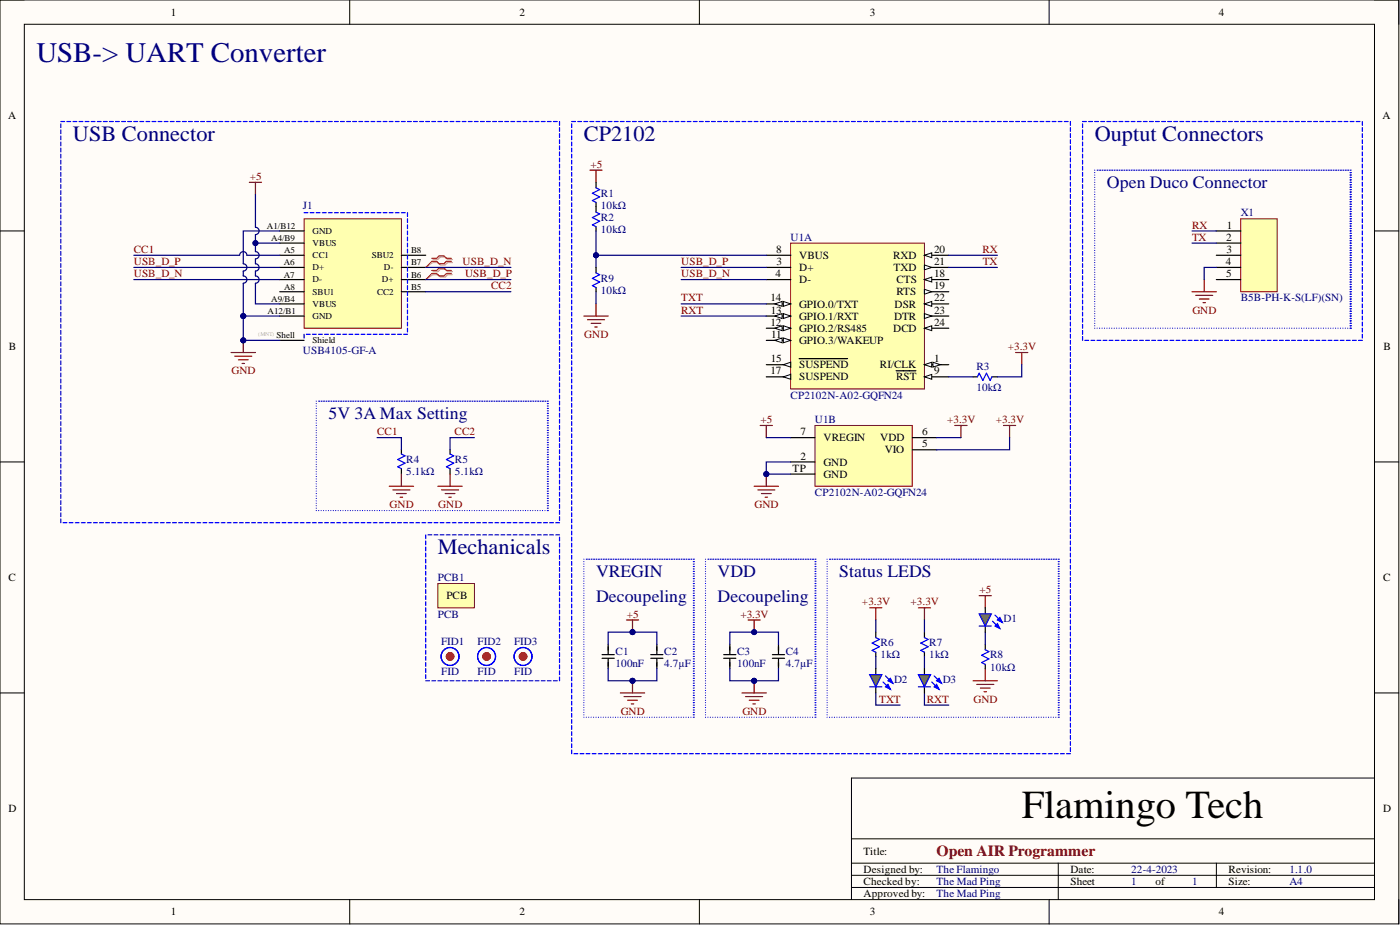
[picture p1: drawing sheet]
<svg xmlns="http://www.w3.org/2000/svg" width="292mm" height="193mm" viewBox="0 0 292 193" stroke-linecap="round" stroke-linejoin="round" font-family="sans-serif">
<defs><g id="words">
<text font-size="8.3" x="213.2" y="170.7">Flamingo Tech</text>
<text font-size="5.9" fill="#000080" x="7.6" y="12.9">USB-&gt; UART Converter</text>
<g font-size="4.6" fill="#000080">
<text x="15.2" y="29.4">USB Connector</text>
<text x="121.8" y="29.4">CP2102</text>
<text x="228.4" y="29.4">Ouptut Connectors</text>
<text x="91.4" y="115.6">Mechanicals</text>
</g>
<g font-size="3.6" fill="#000080">
<text x="230.9" y="39.3">Open Duco Connector</text>
<text x="68.5" y="87.5">5V 3A Max Setting</text>
<text x="124.4" y="120.5">VREGIN</text>
<text x="124.4" y="125.5">Decoupeling</text>
<text x="149.7" y="120.5">VDD</text>
<text x="149.7" y="125.5">Decoupeling</text>
<text x="175.1" y="120.5">Status LEDS</text>
</g>
<text font-size="3.2" fill="#800000" x="195.4" y="178.6">Open AIR Programmer</text>
<g font-size="2.3">
<text x="35.6" y="3.3">1</text>
<text x="108.4" y="3.3">2</text>
<text x="181.5" y="3.3">3</text>
<text x="254.3" y="3.3">4</text>
<text x="1.7" y="24.8">A</text>
<text x="288.5" y="24.8">A</text>
<text x="256" y="47.7">1</text>
<text x="161.9" y="52.7">8</text>
<text x="194.9" y="52.7">20</text>
<text x="255.8" y="50.2">2</text>
<text x="255.9" y="52.7">3</text>
<text x="161.8" y="57.8">4</text>
<text x="162" y="55.3">3</text>
<text x="166.7" y="56.5">D+</text>
<text x="166.7" y="59.1">D-</text>
<text x="166.7" y="54">VBUS</text>
<text x="186.4" y="54">RXD</text>
<text x="186.4" y="56.5">TXD</text>
<text x="187" y="59.1">CTS</text>
<text x="194.9" y="57.8">18</text>
<text x="194.9" y="55.3">21</text>
<text x="255.7" y="55.3">4</text>
<text x="255.8" y="57.8">5</text>
<text x="160.7" y="62.9">14</text>
<text x="160.8" y="65.4">13</text>
<text x="166.7" y="64.2">GPIO.0/TXT</text>
<text x="186.6" y="64.2">DSR</text>
<text x="187" y="61.6">RTS</text>
<text x="194.9" y="60.4">19</text>
<text x="194.9" y="62.9">22</text>
<text x="194.9" y="65.4">23</text>
<text x="160.7" y="68">12</text>
<text x="160.9" y="70.5">11</text>
<text x="166.7" y="71.8">GPIO.3/WAKEUP</text>
<text x="166.7" y="69.2">GPIO.2/RS485</text>
<text x="166.7" y="66.7">GPIO.1/RXT</text>
<text x="186.4" y="69.2">DCD</text>
<text x="186.5" y="66.7">DTR</text>
<text x="194.9" y="68">24</text>
<text x="1.9" y="73">B</text>
<text x="160.8" y="75.6">15</text>
<text x="166.7" y="76.8">SUSPEND</text>
<text x="183.6" y="76.8">RI/CLK</text>
<text x="194.9" y="75.6">1</text>
<text x="288.6" y="73">B</text>
<text x="160.7" y="78.1">17</text>
<text x="166.7" y="79.4">SUSPEND</text>
<text x="187" y="79.4">RST</text>
<text x="194.9" y="78.1">9</text>
<text x="167" y="95.9">2</text>
<text x="167" y="90.8">7</text>
<text x="171.8" y="92.1">VREGIN</text>
<text x="183.7" y="92.1">VDD</text>
<text x="184.6" y="94.6">VIO</text>
<text x="192.4" y="93.3">5</text>
<text x="192.4" y="90.8">6</text>
<text x="165.4" y="98.4">TP</text>
<text x="171.8" y="97.1">GND</text>
<text x="171.8" y="99.7">GND</text>
<text x="1.8" y="121.2">C</text>
<text x="93.1" y="125">PCB</text>
<text x="288.6" y="121.2">C</text>
<text x="1.8" y="169.4">D</text>
<text x="288.6" y="169.4">D</text>
<text x="180.2" y="178.3">Title:</text>
<text x="180.2" y="182.1">Designed by:</text>
<text x="180.2" y="184.6">Checked by:</text>
<text x="223.3" y="182.1">Date:</text>
<text x="223.3" y="184.6">Sheet</text>
<text x="241.1" y="184.6">of</text>
<text x="256.3" y="184.6">Size:</text>
<text x="256.3" y="182.1">Revision:</text>
<text x="35.6" y="191">1</text>
<text x="108.4" y="191">2</text>
<text x="180.2" y="187.2">Approved by:</text>
<text x="181.5" y="191">3</text>
<text x="254.3" y="191">4</text>
</g>
<g font-size="2.3" fill="#800000">
<text x="123.2" y="35">+5</text>
<text x="52.1" y="37.5">+5</text>
<text x="248.7" y="47.7">RX</text>
<text x="27.9" y="52.7">CC1</text>
<text x="205" y="52.7">RX</text>
<text x="248.7" y="50.2">TX</text>
<text x="27.9" y="55.3">USB_D_P</text>
<text x="27.9" y="57.8">USB_D_N</text>
<text x="96.5" y="55.3">USB_D_N</text>
<text x="97" y="57.8">USB_D_P</text>
<text x="142.1" y="57.8">USB_D_N</text>
<text x="142.1" y="55.3">USB_D_P</text>
<text x="205.1" y="55.3">TX</text>
<text x="102.4" y="60.4">CC2</text>
<text x="142.1" y="65.4">RXT</text>
<text x="142.1" y="62.9">TXT</text>
<text x="248.8" y="65.4">GND</text>
<text x="121.9" y="70.5">GND</text>
<text x="210.3" y="73">+3.3V</text>
<text x="48.3" y="78.1">GND</text>
<text x="158.7" y="88.3">+5</text>
<text x="197.6" y="88.3">+3.3V</text>
<text x="207.8" y="88.3">+3.3V</text>
<text x="78.7" y="90.8">CC1</text>
<text x="94.8" y="90.8">CC2</text>
<text x="81.3" y="106">GND</text>
<text x="91.4" y="106">GND</text>
<text x="157.4" y="106">GND</text>
<text x="204.4" y="123.8">+5</text>
<text x="130.8" y="128.8">+5</text>
<text x="154.5" y="128.8">+3.3V</text>
<text x="179.8" y="126.3">+3.3V</text>
<text x="190" y="126.3">+3.3V</text>
<text x="129.5" y="149.1">GND</text>
<text x="154.9" y="149.1">GND</text>
<text x="183.4" y="146.6">TXT</text>
<text x="193.4" y="146.6">RXT</text>
<text x="203.1" y="146.6">GND</text>
</g>
<g font-size="2.3" fill="#000080">
<text x="125.4" y="41">R1</text>
<text x="63.2" y="43.6">J1</text>
<text x="125.4" y="43.5">10kΩ</text>
<text x="125.4" y="46.1">R2</text>
<text x="258.9" y="45.1">X1</text>
<text x="125.4" y="48.6">10kΩ</text>
<text x="165" y="50.2">U1A</text>
<text x="125.4" y="58.7">R9</text>
<text x="125.4" y="61.3">10kΩ</text>
<text x="258.9" y="62.9">B5B-PH-K-S(LF)(SN)</text>
<text x="63.2" y="73.8">USB4105-GF-A</text>
<text x="203.7" y="77.1">R3</text>
<text x="165" y="83.2">CP2102N-A02-GQFN24</text>
<text x="203.7" y="81.7">10kΩ</text>
<text x="170" y="88.3">U1B</text>
<text x="84.8" y="99.1">5.1kΩ</text>
<text x="84.8" y="96.5">R4</text>
<text x="94.9" y="99.1">5.1kΩ</text>
<text x="94.9" y="96.5">R5</text>
<text x="170" y="103.5">CP2102N-A02-GQFN24</text>
<text x="91.4" y="121.2">PCB1</text>
<text x="91.4" y="128.8">PCB</text>
<text x="209.4" y="129.8">D1</text>
<text x="92" y="134.6">FID1</text>
<text x="99.7" y="134.6">FID2</text>
<text x="107.3" y="134.6">FID3</text>
<text x="128.4" y="136.7">C1</text>
<text x="138.6" y="136.7">C2</text>
<text x="153.8" y="136.7">C3</text>
<text x="163.9" y="136.7">C4</text>
<text x="183.7" y="137.4">1kΩ</text>
<text x="183.7" y="134.8">R6</text>
<text x="193.9" y="137.4">1kΩ</text>
<text x="193.9" y="134.8">R7</text>
<text x="206.6" y="137.4">R8</text>
<text x="92" y="140.8">FID</text>
<text x="99.7" y="140.8">FID</text>
<text x="107.3" y="140.8">FID</text>
<text x="128.4" y="139.2">100nF</text>
<text x="138.6" y="139.2">4.7µF</text>
<text x="153.8" y="139.2">100nF</text>
<text x="163.9" y="139.2">4.7µF</text>
<text x="186.5" y="142.5">D2</text>
<text x="196.7" y="142.5">D3</text>
<text x="206.6" y="139.9">10kΩ</text>
<text x="195.4" y="182.1">The Flamingo</text>
<text x="195.4" y="184.6">The Mad Ping</text>
<text x="236" y="184.6">1</text>
<text x="236" y="182.1">22-4-2023</text>
<text x="248.7" y="184.6">1</text>
<text x="269" y="182.1">1.1.0</text>
<text x="269" y="184.6">A4</text>
<text x="195.4" y="187.2">The Mad Ping</text>
</g>
<g font-size="1.9">
<text x="55.7" y="47.8">A1/B12</text>
<text x="56.6" y="50.3">A4/B9</text>
<text x="59.3" y="52.8">A5</text>
<text x="65.2" y="48.8">GND</text>
<text x="65.2" y="51.3">VBUS</text>
<text x="65.2" y="53.8">CC1</text>
<text x="77.6" y="53.8">SBU2</text>
<text x="85.8" y="52.8">B8</text>
<text x="59.2" y="55.4">A6</text>
<text x="59.2" y="57.9">A7</text>
<text x="65.2" y="56.4">D+</text>
<text x="65.2" y="58.9">D-</text>
<text x="79.7" y="58.9">D+</text>
<text x="80.1" y="56.4">D-</text>
<text x="85.8" y="57.9">B6</text>
<text x="85.8" y="55.4">B7</text>
<text x="55.8" y="65.5">A12/B1</text>
<text x="56.6" y="63">A9/B4</text>
<text x="59.3" y="60.4">A8</text>
<text x="65.2" y="61.5">SBU1</text>
<text x="65.2" y="64">VBUS</text>
<text x="78.7" y="61.5">CC2</text>
<text x="85.8" y="60.4">B5</text>
<text x="57.7" y="70.6">Shell</text>
<text x="65.2" y="66.5">GND</text>
<text x="65.2" y="71.6">Shield</text>
</g>
<text font-size="1.2" fill="#b2b0ad" x="53.9" y="70">(MNT)</text>
</g></defs>
<path d="M0 0h291.9v192.7h-291.9z" fill-rule="evenodd" fill="#fffcf8"/>
<path d="M0 0h291.9v192.7h-291.9z" fill="none" stroke="#000" stroke-width=".21"/>
<path d="M5.1 5.1h281.7v182.6h-281.7z" fill-rule="evenodd" fill="#fffcf8"/>
<g fill="none" stroke="#000" stroke-width=".21">
<path d="M0 0h5.1M73 0v5.1M145.9 0v5.1M218.9 0v5.1M286.8 0h5.1v5.1M5.1 5.1h281.7v182.6h-281.7zM0 48.2h5.1M286.8 48.2h5.1M0 96.4h5.1M286.8 96.4h5.1M0 144.6h5.1M286.8 144.6h5.1"/>
<path d="M177.7 175h109.1M286.8 162.3h-109.1v25.4M73 187.7v5M145.9 187.7v5M177.7 180.1h109.1M177.7 182.6h109.1M177.7 185.1h109.1M218.9 187.7v5M220.8 180.1v7.6M253.8 180.1v5M291.9 187.7v5"/>
</g>
<g fill="none" stroke="#00f" stroke-width=".25">
<circle cx="93.9" cy="137" r="1.87"/>
<circle cx="101.5" cy="137" r="1.87"/>
<circle cx="109.1" cy="137" r="1.87"/>
</g>
<g fill="none" stroke="#f00" stroke-width="1.3">
<circle cx="93.9" cy="137" r=".26"/>
<circle cx="101.5" cy="137" r=".26"/>
<circle cx="109.1" cy="137" r=".26"/>
</g>
<path d="M91.4 121.7h7.6v5.1h-7.6z" fill-rule="evenodd" fill="#ffffb0"/>
<path d="M91.4 121.7h7.6v5.1h-7.6z" fill="none" stroke="#800000" stroke-width=".21"/>
<g fill="none" stroke="#00f" stroke-width=".25">
<path d="M12.7 25.4h.8M12.7 25.8v.8M12.7 27.1v.8M12.7 28.4v.8M12.7 29.6v.8M12.7 30.9v.8M12.7 32.2v.8M12.7 33.4v.8M12.7 34.7v.8M12.7 36v.8M12.7 37.2v.8M12.7 38.5v.8"/>
<path d="M12.7 39.8v.8M14 25.4h.8M15.2 25.4h.8M16.5 25.4h.8M17.8 25.4h.8M19 25.4h.8M20.3 25.4h.8M21.6 25.4h.8M22.8 25.4h.8M24.1 25.4h.8M25.4 25.4h.8M26.6 25.4h.8"/>
<path d="M27.9 25.4h.8M29.2 25.4h.8M30.5 25.4h.7M31.7 25.4h.8M33 25.4h.8M34.3 25.4h.8M35.5 25.4h.8M36.8 25.4h.8M38.1 25.4h.8M39.3 25.4h.8M40.6 25.4h.8M41.9 25.4h.8"/>
<path d="M43.1 25.4h.8M44.4 25.4h.8M45.7 25.4h.8M47 25.4h.7M48.2 25.4h.8M49.5 25.4h.8M50.8 25.4h.8M52 25.4h.8M53.3 25.4h.8M54.6 25.4h.8M55.8 25.4h.8M57.1 25.4h.8"/>
<path d="M58.4 25.4h.8M59.6 25.4h.8M60.9 25.4h.8M62.2 25.4h.8M63.4 25.4h.8M64.7 25.4h.8M66 25.4h.8M67.3 25.4h.7M68.5 25.4h.8M69.8 25.4h.8M71.1 25.4h.8M72.3 25.4h.8"/>
<path d="M73.6 25.4h.8M74.9 25.4h.8M76.1 25.4h.8M77.4 25.4h.8M78.7 25.4h.8M79.9 25.4h.8M81.2 25.4h.8M82.5 25.4h.8M83.7 25.4h.8M85 25.4h.8M86.3 25.4h.8M87.6 25.4h.7"/>
<path d="M88.8 25.4h.8M90.1 25.4h.8M91.4 25.4h.8M92.6 25.4h.8M93.9 25.4h.8M95.2 25.4h.8M96.4 25.4h.8M97.7 25.4h.8M99 25.4h.8M100.2 25.4h.8M101.5 25.4h.8M102.8 25.4h.8"/>
<path d="M104.1 25.4h.7M105.3 25.4h.8M106.6 25.4h.8M107.9 25.4h.8M109.1 25.4h.8M110.4 25.4h.8M111.7 25.4h.8M112.9 25.4h.8M114.2 25.4h.8M115.5 25.4h.8M116.7 25.4v.7M116.7 26.6v.8"/>
<path d="M116.7 27.9v.8M116.7 29.2v.8M116.7 30.4v.8M116.7 31.7v.8M116.7 33v.8M116.7 34.2v.8M116.7 35.5v.8M116.7 36.8v.8M116.7 38v.8M116.7 39.3v.8M12.7 41v.8M12.7 42.3v.8"/>
<path d="M12.7 43.6v.8M12.7 44.9v.7M12.7 46.1v.8M12.7 47.4v.8M12.7 48.7v.7M12.7 49.9v.8M12.7 51.2v.8M12.7 52.5v.8M12.7 53.7v.8M12.7 55v.8M12.7 56.3v.8M12.7 57.5v.8"/>
<path d="M12.7 58.8v.8M116.7 40.6v.8M116.7 41.8v.8M116.7 43.1v.8M116.7 44.4v.8M116.7 45.6v.8M116.7 46.9v.8M116.7 48.2v.8M116.7 49.4v.8M116.7 50.7v.8M116.7 52v.8M116.7 53.3v.7"/>
<path d="M116.7 54.5v.8M116.7 55.8v.8M116.7 57.1v.7M116.7 58.3v.8M116.7 59.6v.8M12.7 60.1v.8M12.7 61.3v.8M12.7 62.6v.8M12.7 63.9v.8M12.7 65.1v.8M12.7 66.4v.8M12.7 67.7v.8"/>
<path d="M12.7 68.9v.8M12.7 70.2v.8M12.7 71.5v.8M12.7 72.8v.7M12.7 74v.8M12.7 75.3v.8M12.7 76.6v.7M12.7 77.8v.8M12.7 79.1v.8M116.7 60.9v.8M116.7 62.1v.8M116.7 63.4v.8"/>
<path d="M116.7 64.7v.8M116.7 65.9v.8M116.7 67.2v.8M116.7 68.5v.8M116.7 69.7v.8M116.7 71v.8M116.7 72.3v.8M116.7 73.5v.8M116.7 74.8v.8M116.7 76.1v.8M116.7 77.3v.8M116.7 78.6v.8"/>
<path d="M116.7 79.9v.8M12.7 80.4v.8M12.7 81.6v.8M12.7 82.9v.8M12.7 84.2v.8M12.7 85.4v.8M12.7 86.7v.8M12.7 88v.8M12.7 89.2v.8M12.7 90.5v.8M12.7 91.8v.8M12.7 93v.8"/>
<path d="M12.7 94.3v.8M12.7 95.6v.8M12.7 96.8v.8M12.7 98.1v.8M12.7 99.4v.8M83.7 94.7l.8 .4-1.5 .8 1.5 .7-1.5 .8 .7 .4M93.9 94.7l.8 .4-1.6 .8 1.6 .7-1.6 .8 .8 .4M116.7 81.2v.7M116.7 82.4v.8M116.7 83.7v.8M116.7 85v.7M116.7 86.2v.8"/>
<path d="M116.7 87.5v.8M116.7 88.8v.8M116.7 90v.8M116.7 91.3v.8M116.7 92.6v.8M116.7 93.8v.8M116.7 95.1v.8M116.7 96.4v.8M116.7 97.6v.8M116.7 98.9v.8M12.7 100.6v.8M12.7 101.9v.8"/>
<path d="M12.7 103.2v.8M12.7 104.5v.7M12.7 105.7v.8M12.7 107v.8M12.7 108.3v.8M13.2 109.1h.8M14.4 109.1h.8M15.7 109.1h.8M17 109.1h.8M18.2 109.1h.8M19.5 109.1h.8M20.8 109.1h.8"/>
<path d="M22 109.1h.8M23.3 109.1h.8M24.6 109.1h.8M25.9 109.1h.7M27.1 109.1h.8M28.4 109.1h.8M29.7 109.1h.8M30.9 109.1h.8M32.2 109.1h.8M33.5 109.1h.8M34.7 109.1h.8M36 109.1h.8"/>
<path d="M37.3 109.1h.8M38.5 109.1h.8M39.8 109.1h.8M41.1 109.1h.8M42.4 109.1h.7M43.6 109.1h.8M44.9 109.1h.8M46.2 109.1h.8M47.4 109.1h.8M48.7 109.1h.8M50 109.1h.8M51.2 109.1h.8"/>
<path d="M52.5 109.1h.8M53.8 109.1h.8M55 109.1h.8M56.3 109.1h.8M57.6 109.1h.8M58.8 109.1h.8M60.1 109.1h.8M61.4 109.1h.8M62.7 109.1h.7M63.9 109.1h.8M65.2 109.1h.8M66.5 109.1h.8"/>
<path d="M67.7 109.1h.8M69 109.1h.8M70.3 109.1h.8M71.5 109.1h.8M72.8 109.1h.8M74.1 109.1h.8M75.3 109.1h.8M76.6 109.1h.8M77.9 109.1h.8M79.1 109.1h.8M80.4 109.1h.8M81.7 109.1h.8"/>
<path d="M83 109.1h.7M84.2 109.1h.8M85.5 109.1h.8M86.8 109.1h.8M88 109.1h.8M88.8 111.6v.8M88.8 112.9v.7M88.8 114.1v.8M88.8 115.4v.8M88.8 116.7v.8M88.8 117.9v.8M88.8 119.2v.8"/>
<path d="M89.3 111.6h.8M89.3 109.1h.8M90.6 111.6h.8M90.6 109.1h.8M91.8 111.6h.8M91.8 109.1h.8M93.1 111.6h.8M93.1 109.1h.8M94.4 111.6h.8M94.4 109.1h.8M95.6 111.6h.8M95.6 109.1h.8"/>
<path d="M96.9 111.6h.8M96.9 109.1h.8M98.2 111.6h.8M98.2 109.1h.8M99.5 111.6h.7M99.5 109.1h.7M100.7 111.6h.8M100.7 109.1h.8M102 111.6h.8M102 109.1h.8M103.3 111.6h.8M103.3 109.1h.8"/>
<path d="M104.5 111.6h.8M104.5 109.1h.8M105.8 111.6h.8M105.8 109.1h.8M107.1 111.6h.8M107.1 109.1h.8M108.3 111.6h.8M108.3 109.1h.8M109.6 111.6h.8M109.6 109.1h.8M110.9 111.6h.8M110.9 109.1h.8"/>
<path d="M112.1 111.6h.8M112.1 109.1h.8M113.4 111.6h.8M113.4 109.1h.8M114.7 111.6h.8M114.7 109.1h.8M115.9 111.6h.8M115.9 109.1h.8M116.7 100.2v.8M116.7 101.4v.8M116.7 102.7v.8M116.7 104v.8"/>
<path d="M116.7 105.2v.8M116.7 106.5v.8M116.7 107.8v.8M116.7 112.1v.8M116.7 113.3v.8M116.7 114.6v.8M116.7 115.9v.8M116.7 117.1v.8M116.7 118.4v.8M116.7 119.7v.8M88.8 120.5v.8M88.8 121.7v.8"/>
<path d="M88.8 123v.8M88.8 124.3v.8M88.8 125.5v.8M88.8 126.8v.8M88.8 128.1v.8M88.8 129.3v.8M88.8 130.6v.8M88.8 131.9v.8M88.8 133.1v.8M88.8 134.4v.8M88.8 135.7v.8M88.8 136.9v.8"/>
<path d="M88.8 138.2v.8M88.8 139.5v.8M116.7 120.9v.8M116.7 122.2v.8M116.7 123.5v.8M116.7 124.7v.8M116.7 126v.8M116.7 127.3v.8M116.7 128.5v.8M116.7 129.8v.8M116.7 131.1v.8M116.7 132.4v.7"/>
<path d="M116.7 133.6v.8M116.7 134.9v.8M116.7 136.2v.7M116.7 137.4v.8M116.7 138.7v.8M116.7 140v.8M88.8 140.8v.7M88.8 142h.8M90.1 142h.8M91.4 142h.8M92.6 142h.8M93.9 142h.8"/>
<path d="M95.2 142h.8M96.4 142h.8M97.7 142h.8M99 142h.8M100.2 142h.8M101.5 142h.8M102.8 142h.8M104.1 142h.7M105.3 142h.8M106.6 142h.8M107.9 142h.8M109.1 142h.8"/>
<path d="M110.4 142h.8M111.7 142h.8M112.9 142h.8M114.2 142h.8M115.5 142h.8M116.7 141.2v.8"/>
</g>
<path d="M83.7 93.8v.9M83.7 97.8v1.1M93.9 93.8v.9M93.9 97.8v1.1" fill="none" stroke="#000" stroke-width=".25"/>
<path d="M83.7 98.9v2.5M93.9 98.9v2.5M81.2 101.4h5.1M82 102.2h3.5M82.7 103h2.1M83.5 103.7h.5M91.4 101.4h5M92.1 102.2h3.6M92.9 103h2M93.6 103.7h.6" fill="none" stroke="#800000" stroke-width=".25"/>
<path d="M165 50.7h27.9v30.5h-27.9z" fill-rule="evenodd" fill="#ffffb0"/>
<path d="M165 50.7h27.9v30.5h-27.9z" fill="none" stroke="#800000" stroke-width=".21"/>
<path d="M192.9 76.1h5.1" fill="none" stroke="#000" stroke-width=".25"/>
<path d="M192.9 76.1l1.5-.5v1z" fill="#f8fcff"/>
<path d="M192.9 76.1l1.5-.5v1z" fill="none" stroke="#000" stroke-width=".21"/>
<path d="M194.7 75.6l1.5 .5-1.5 .5z" fill="#f8fcff"/>
<path d="M194.7 75.6l1.5 .5-1.5 .5z" fill="none" stroke="#000" stroke-width=".21"/>
<path d="M159.9 55.8h5.1M159.9 58.3h5.1M159.9 53.3h5.1M192.9 78.6h5.1" fill="none" stroke="#000" stroke-width=".25"/>
<path d="M192.9 78.6l1.5-.5v1z" fill="#f8fcff"/>
<path d="M192.9 78.6l1.5-.5v1z" fill="none" stroke="#000" stroke-width=".21"/>
<path d="M159.9 71h5.1M187 77.3h4.1" fill="none" stroke="#000" stroke-width=".25"/>
<path d="M163.4 70.5l1.6 .5-1.6 .5z" fill="#f8fcff"/>
<path d="M163.4 70.5l1.6 .5-1.6 .5z" fill="none" stroke="#000" stroke-width=".21"/>
<path d="M161.7 71l1.5-.5v1z" fill="#f8fcff"/>
<path d="M161.7 71l1.5-.5v1z" fill="none" stroke="#000" stroke-width=".21"/>
<path d="M159.9 68.5h5.1" fill="none" stroke="#000" stroke-width=".25"/>
<path d="M163.4 68l1.6 .5-1.6 .5z" fill="#f8fcff"/>
<path d="M163.4 68l1.6 .5-1.6 .5z" fill="none" stroke="#000" stroke-width=".21"/>
<path d="M161.7 68.5l1.5-.5v1z" fill="#f8fcff"/>
<path d="M161.7 68.5l1.5-.5v1z" fill="none" stroke="#000" stroke-width=".21"/>
<path d="M159.9 65.9h5.1" fill="none" stroke="#000" stroke-width=".25"/>
<path d="M163.4 65.4l1.6 .5-1.6 .5z" fill="#f8fcff"/>
<path d="M163.4 65.4l1.6 .5-1.6 .5z" fill="none" stroke="#000" stroke-width=".21"/>
<path d="M161.7 65.9l1.5-.5v1z" fill="#f8fcff"/>
<path d="M161.7 65.9l1.5-.5v1z" fill="none" stroke="#000" stroke-width=".21"/>
<path d="M159.9 63.4h5.1" fill="none" stroke="#000" stroke-width=".25"/>
<path d="M163.4 62.9l1.6 .5-1.6 .5z" fill="#f8fcff"/>
<path d="M163.4 62.9l1.6 .5-1.6 .5z" fill="none" stroke="#000" stroke-width=".21"/>
<path d="M161.7 63.4l1.5-.5v1z" fill="#f8fcff"/>
<path d="M161.7 63.4l1.5-.5v1z" fill="none" stroke="#000" stroke-width=".21"/>
<path d="M159.9 76.1h5.1" fill="none" stroke="#000" stroke-width=".25"/>
<path d="M163.4 76.1l1.6-.5v1z" fill="#f8fcff"/>
<path d="M163.4 76.1l1.6-.5v1z" fill="none" stroke="#000" stroke-width=".21"/>
<path d="M159.9 78.6h5.1M166.7 74.8h10.1" fill="none" stroke="#000" stroke-width=".25"/>
<path d="M163.4 78.6l1.6-.5v1z" fill="#f8fcff"/>
<path d="M163.4 78.6l1.6-.5v1z" fill="none" stroke="#000" stroke-width=".21"/>
<path d="M192.9 58.3h5.1" fill="none" stroke="#000" stroke-width=".25"/>
<path d="M192.9 58.3l1.5-.5v1z" fill="#f8fcff"/>
<path d="M192.9 58.3l1.5-.5v1z" fill="none" stroke="#000" stroke-width=".21"/>
<path d="M192.9 60.9h5.1" fill="none" stroke="#000" stroke-width=".25"/>
<path d="M192.9 60.4l1.5 .5-1.5 .5z" fill="#f8fcff"/>
<path d="M192.9 60.4l1.5 .5-1.5 .5z" fill="none" stroke="#000" stroke-width=".21"/>
<path d="M192.9 53.3h5.1" fill="none" stroke="#000" stroke-width=".25"/>
<path d="M192.9 53.3l1.5-.6v1.1z" fill="#f8fcff"/>
<path d="M192.9 53.3l1.5-.6v1.1z" fill="none" stroke="#000" stroke-width=".21"/>
<path d="M192.9 55.8h5.1" fill="none" stroke="#000" stroke-width=".25"/>
<path d="M192.9 55.3l1.5 .5-1.5 .5z" fill="#f8fcff"/>
<path d="M192.9 55.3l1.5 .5-1.5 .5z" fill="none" stroke="#000" stroke-width=".21"/>
<path d="M192.9 63.4h5.1" fill="none" stroke="#000" stroke-width=".25"/>
<path d="M192.9 63.4l1.5-.5v1z" fill="#f8fcff"/>
<path d="M192.9 63.4l1.5-.5v1z" fill="none" stroke="#000" stroke-width=".21"/>
<path d="M192.9 65.9h5.1" fill="none" stroke="#000" stroke-width=".25"/>
<path d="M192.9 65.4l1.5 .5-1.5 .5z" fill="#f8fcff"/>
<path d="M192.9 65.4l1.5 .5-1.5 .5z" fill="none" stroke="#000" stroke-width=".21"/>
<path d="M192.9 68.5h5.1" fill="none" stroke="#000" stroke-width=".25"/>
<path d="M192.9 68.5l1.5-.5v1z" fill="#f8fcff"/>
<path d="M192.9 68.5l1.5-.5v1z" fill="none" stroke="#000" stroke-width=".21"/>
<path d="M170 88.8h20.3v12.6h-20.3z" fill-rule="evenodd" fill="#ffffb0"/>
<path d="M170 88.8h20.3v12.6h-20.3z" fill="none" stroke="#800000" stroke-width=".21"/>
<path d="M165 96.4h5M165 91.3h5M165 98.9h5M190.3 93.8h5.1M190.3 91.3h5.1" fill="none" stroke="#000" stroke-width=".25"/>
<path d="M159.9 98.9v2.5M157.3 101.4h5.1M158.1 102.2h3.6M158.9 103h2M159.6 103.7h.5" fill="none" stroke="#800000" stroke-width=".25"/>
<circle cx="159.9" cy="98.9" r=".51" fill="#000080"/>
<circle cx="159.9" cy="98.9" r=".51" fill="none" stroke="#000080" stroke-width=".21"/>
<path d="M203 78.6h.9M207 78.6h1.1M182.7 131.9v1.1M182.7 136.1v.8M192.9 131.9v1.1M192.9 136.1v.8" fill="none" stroke="#000" stroke-width=".25"/>
<path d="M203.9 78.6l.4-.7 .8 1.5 .7-1.5 .8 1.5 .4-.8M182.7 133l.8 .4-1.5 .8 1.5 .7-1.5 .8 .7 .4M192.9 133l.7 .4-1.5 .8 1.5 .7-1.5 .8 .8 .4" fill="none" stroke="#00f" stroke-width=".25"/>
<path d="M158.6 88.8h2.6M159.9 88.8v2.5M204.3 124.3h2.5M205.6 124.3v2.5M205.6 139.5v2.5M203 142h5.1M203.8 142.8h3.5M204.6 143.5h2M205.3 144.3h.5" fill="none" stroke="#800000" stroke-width=".25"/>
<path d="M63.4 45.6h20.3v22.9h-20.3z" fill-rule="evenodd" fill="#ffffb0"/>
<path d="M63.4 45.6h20.3v22.9h-20.3z" fill="none" stroke="#800000" stroke-width=".21"/>
<g fill="none" stroke="#000" stroke-width=".25">
<path d="M58.4 48.2h5M58.4 50.7h5M58.4 53.3h5M58.4 55.8h5M58.4 58.3h5M83.7 53.3h5.1M83.7 55.8h5.1M83.7 58.3h5.1M58.4 60.9h5M58.4 63.4h5M58.4 65.9h5M58.4 71h5"/>
<path d="M83.7 60.9h5.1"/>
</g>
<g fill="none" stroke="#00f" stroke-width=".25">
<path d="M63.4 44.4h.8M64.7 44.4h.8M66 44.4h.8M67.3 44.4h.7M68.5 44.4h.8M69.8 44.4h.8M71.1 44.4h.8M72.3 44.4h.8M73.6 44.4h.8M74.9 44.4h.8M76.1 44.4h.8M77.4 44.4h.8"/>
<path d="M78.7 44.4h.8M79.9 44.4h.8M81.2 44.4h.8M82.5 44.4h.8M83.7 44.4h.8M85 44.4v.8M85 45.6v.8M85 46.9v.8M85 48.2v.8M85 49.4v.8M85 50.7v.8M85 52v.8"/>
<path d="M85 53.3v.7M85 54.5v.8M85 55.8v.8M85 57.1v.7M85 58.3v.8M85 59.6v.8M63.4 69.7v.8M63.9 69.7h.8M65.2 69.7h.8M66.5 69.7h.8M67.7 69.7h.8M69 69.7h.8"/>
<path d="M70.3 69.7h.8M71.5 69.7h.8M72.8 69.7h.8M74.1 69.7h.8M75.3 69.7h.8M76.6 69.7h.8M77.9 69.7h.8M79.1 69.7h.8M80.4 69.7h.8M81.7 69.7h.8M83 69.7h.7M84.2 69.7h.8"/>
<path d="M85 60.9v.8M85 62.1v.8M85 63.4v.8M85 64.7v.8M85 65.9v.8M85 67.2v.8M85 68.5v.8"/>
</g>
<path d="M90.3 54.1h1.1l.5-.5h1l.5 .5h1M90.3 54.8h1.1l.5 .5h1l.5-.5h1M90.3 56.7h1.1l.5-.5h1l.5 .5h1M90.3 57.3h1.1l.5 .5h1l.5-.5h1" fill="none" stroke="#d0a19e" stroke-width=".25"/>
<path d="M90.3 54.8l-1.5 1M90.3 57.3l-1.5 1" fill="none" stroke="#d0a19e" stroke-width=".21"/>
<path d="M90.1 53.9h1l.5-.5h1l.5 .5h1.1M90.1 54.5h1l.5 .5h1l.5-.5h1.1M90.1 56.4h1l.5-.5h1l.5 .5h1.1M90.1 57.1h1l.5 .5h1l.5-.5h1.1" fill="none" stroke="#f00" stroke-width=".25"/>
<path d="M90.1 54.5l-1.3 1.3M90.1 57.1l-1.3 1.2" fill="none" stroke="#f00" stroke-width=".21"/>
<path d="M48.2 73.5h5.1M49 74.3h3.5M49.7 75.1h2.1M50.5 75.8h.5M50.8 71v2.5" fill="none" stroke="#800000" stroke-width=".25"/>
<circle cx="50.8" cy="71" r=".51" fill="#000080"/>
<circle cx="50.8" cy="71" r=".51" fill="none" stroke="#000080" stroke-width=".21"/>
<g fill="none" stroke="#00f" stroke-width=".25">
<path d="M119.3 25.4h.8M119.3 25.8v.8M119.3 27.1v.8M119.3 28.4v.8M119.3 29.6v.8M119.3 30.9v.8M119.3 32.2v.8M119.3 33.4v.8M119.3 34.7v.8M119.3 36v.8M119.3 37.2v.8M119.3 38.5v.8"/>
<path d="M119.3 39.8v.8M120.5 25.4h.8M121.8 25.4h.8M123.1 25.4h.8M124.4 25.4h.7M125.6 25.4h.8M126.9 25.4h.8M128.2 25.4h.8M129.4 25.4h.8M130.7 25.4h.8M132 25.4h.8M133.2 25.4h.8"/>
<path d="M134.5 25.4h.8M135.8 25.4h.8M137 25.4h.8M138.3 25.4h.8M139.6 25.4h.8M140.9 25.4h.7M142.1 25.4h.8M143.4 25.4h.8M144.7 25.4h.8M145.9 25.4h.8M147.2 25.4h.8M148.5 25.4h.8"/>
<path d="M149.7 25.4h.8M151 25.4h.8M152.3 25.4h.8M153.5 25.4h.8M154.8 25.4h.8M156.1 25.4h.8M157.3 25.4h.8M158.6 25.4h.8M159.9 25.4h.8M161.2 25.4h.7M162.4 25.4h.8M163.7 25.4h.8"/>
<path d="M165 25.4h.8M166.2 25.4h.8M167.5 25.4h.8M168.8 25.4h.8M170 25.4h.8M171.3 25.4h.8M172.6 25.4h.8M173.8 25.4h.8M175.1 25.4h.8M176.4 25.4h.8M177.7 25.4h.7M178.9 25.4h.8"/>
<path d="M180.2 25.4h.8M181.5 25.4h.8M182.7 25.4h.8M184 25.4h.8M185.3 25.4h.8M186.5 25.4h.8M187.8 25.4h.8M189.1 25.4h.8M190.3 25.4h.8M191.6 25.4h.8M192.9 25.4h.8M194.1 25.4h.8"/>
<path d="M195.4 25.4h.8M196.7 25.4h.8M198 25.4h.7M199.2 25.4h.8M200.5 25.4h.8M201.8 25.4h.8M203 25.4h.8M204.3 25.4h.8M205.6 25.4h.8M206.8 25.4h.8M208.1 25.4h.8M209.4 25.4h.8"/>
<path d="M210.6 25.4h.8M211.9 25.4h.8M213.2 25.4h.8M214.4 25.4h.8M215.7 25.4h.8M217 25.4h.8M218.3 25.4h.7M219.5 25.4h.8M220.8 25.4h.8M222.1 25.4h.8M223.3 25.4v.7M223.3 26.6v.8"/>
<path d="M223.3 27.9v.8M223.3 29.2v.8M223.3 30.4v.8M223.3 31.7v.8M223.3 33v.8M223.3 34.2v.8M223.3 35.5v.8M223.3 36.8v.8M223.3 38v.8M223.3 39.3v.8M119.3 41v.8M119.3 42.3v.8"/>
<path d="M119.3 43.6v.8M119.3 44.9v.7M119.3 46.1v.8M119.3 47.4v.8M119.3 48.7v.7M119.3 49.9v.8M119.3 51.2v.8M119.3 52.5v.8M119.3 53.7v.8M119.3 55v.8M119.3 56.3v.8M119.3 57.5v.8"/>
<path d="M119.3 58.8v.8M223.3 40.6v.8M223.3 41.8v.8M223.3 43.1v.8M223.3 44.4v.8M223.3 45.6v.8M223.3 46.9v.8M223.3 48.2v.8M223.3 49.4v.8M223.3 50.7v.8M223.3 52v.8M223.3 53.3v.7"/>
<path d="M223.3 54.5v.8M223.3 55.8v.8M223.3 57.1v.7M223.3 58.3v.8M223.3 59.6v.8M119.3 60.1v.8M119.3 61.3v.8M119.3 62.6v.8M119.3 63.9v.8M119.3 65.1v.8M119.3 66.4v.8M119.3 67.7v.8"/>
<path d="M119.3 68.9v.8M119.3 70.2v.8M119.3 71.5v.8M119.3 72.8v.7M119.3 74v.8M119.3 75.3v.8M119.3 76.6v.7M119.3 77.8v.8M119.3 79.1v.8M223.3 60.9v.8M223.3 62.1v.8M223.3 63.4v.8"/>
<path d="M223.3 64.7v.8M223.3 65.9v.8M223.3 67.2v.8M223.3 68.5v.8M223.3 69.7v.8M223.3 71v.8M223.3 72.3v.8M223.3 73.5v.8M223.3 74.8v.8M223.3 76.1v.8M223.3 77.3v.8M223.3 78.6v.8"/>
<path d="M223.3 79.9v.8M66 83.7h.1M66 84.2h.1M66 84.7h.1M66 85.2h.1M66 85.7h.1M66 86.2h.1M66 86.7h.1M66 87.2h.1M66 87.7v.1M66 88.3h.1M66 88.8h.1"/>
<path d="M66 89.3h.1M66 89.8h.1M66 90.3h.1M66 90.8h.1M66 91.3h.1M66 91.8h.1M66 92.3h.1M66 92.8h.1M66 93.3h.1M66 93.8h.1M66 94.3h.1M66 94.8v.1"/>
<path d="M66 95.4h.1M66 95.9h.1M66 96.4h.1M66 96.9h.1M66 97.4h.1M66 97.9h.1M66 98.4h.1M66 98.9h.1M66 99.4h.1M66 99.9h.1M66.5 83.7h.1M67 83.7h.1"/>
<path d="M67.5 83.7h.1M68 83.7h.1M68.5 83.7h.1M69 83.7h.1M69.5 83.7h.1M70 83.7h.1M70.6 83.7h.1M71.1 83.7h.1M71.6 83.7h.1M72.1 83.7h.1M72.6 83.7h.1M73.1 83.7h.1"/>
<path d="M73.6 83.7h.1M74.1 83.7h.1M74.6 83.7h.1M75.1 83.7h.1M75.6 83.7h.1M76.1 83.7h.1M76.6 83.7h.1M77.2 83.7h.1M77.7 83.7h.1M78.2 83.7h.1M78.7 83.7h.1M79.2 83.7h.1"/>
<path d="M79.7 83.7h.1M80.2 83.7h.1M80.7 83.7h.1M81.2 83.7h.1M81.7 83.7h.1M82.2 83.7h.1M82.7 83.7h.1M83.2 83.7h.1M83.7 83.7h.1M84.3 83.7h.1M84.8 83.7h.1M85.3 83.7h.1"/>
<path d="M85.8 83.7h.1M86.3 83.7h.1M86.8 83.7h.1M87.3 83.7h.1M87.8 83.7h.1M88.3 83.7h.1M88.8 83.7h.1M89.3 83.7h.1M89.8 83.7h.1M90.3 83.7h.1M90.9 83.7h.1M91.4 83.7h.1"/>
<path d="M91.9 83.7h.1M92.4 83.7h.1M92.9 83.7h.1M93.4 83.7h.1M93.9 83.7h.1M94.4 83.7h.1M94.9 83.7h.1M95.4 83.7h.1M95.9 83.7h.1M96.4 83.7h.1M96.9 83.7h.1M97.5 83.7h.1"/>
<path d="M98 83.7h.1M98.5 83.7h.1M99 83.7h.1M99.5 83.7h.1M100 83.7h.1M100.5 83.7h.1M101 83.7h.1M101.5 83.7h.1M102 83.7h.1M102.5 83.7h.1M103 83.7h.1M103.5 83.7h.1"/>
<path d="M104.1 83.7h.1M104.6 83.7h.1M105.1 83.7h.1M105.6 83.7h.1M106.1 83.7h.1M106.6 83.7h.1M107.1 83.7h.1M107.6 83.7h.1M108.1 83.7h.1M108.6 83.7h.1M109.1 83.7h.1M109.6 83.7h.1"/>
<path d="M110.1 83.7h.1M110.7 83.7h.1M111.2 83.7h.1M111.7 83.7h.1M112.2 83.7h.1M112.7 83.7h.1M113.2 83.7h.1M113.7 83.7h.1M114.2 99.9h.1M114.2 99.4h.1M114.2 98.9h.1M114.2 98.4h.1"/>
<path d="M114.2 97.9h.1M114.2 97.4h.1M114.2 96.9h.1M114.2 96.4h.1M114.2 95.9h.1M114.2 95.4h.1M114.2 94.8h.1M114.2 94.3h.1M114.2 93.8h.1M114.2 93.3h.1M114.2 92.8h.1M114.2 92.3h.1"/>
<path d="M114.2 91.8h.1M114.2 91.3h.1M114.2 90.8h.1M114.2 90.3h.1M114.2 89.8h.1M114.2 89.3h.1M114.2 88.8h.1M114.2 88.3h.1M114.2 87.7h.1M114.2 87.2h.1M114.2 86.7h.1M114.2 86.2h.1"/>
<path d="M114.2 85.7h.1M114.2 85.2h.1M114.2 84.7h.1M114.2 84.2h.1M114.2 83.7h.1M119.3 80.4v.8M119.3 81.6v.8M119.3 82.9v.8M119.3 84.2v.8M119.3 85.4v.8M119.3 86.7v.8M119.3 88v.8"/>
<path d="M119.3 89.2v.8M119.3 90.5v.8M119.3 91.8v.8M119.3 93v.8M119.3 94.3v.8M119.3 95.6v.8M119.3 96.8v.8M119.3 98.1v.8M119.3 99.4v.8M223.3 81.2v.7M223.3 82.4v.8M223.3 83.7v.8"/>
<path d="M223.3 85v.7M223.3 86.2v.8M223.3 87.5v.8M223.3 88.8v.8M223.3 90v.8M223.3 91.3v.8M223.3 92.6v.8M223.3 93.8v.8M223.3 95.1v.8M223.3 96.4v.8M223.3 97.6v.8M223.3 98.9v.8"/>
<path d="M66 100.4h.1M66 100.9h.1M66 101.4h.1M66 101.9v.1M66 102.5h.1M66 103h.1M66 103.5h.1M66 104h.1M66 104.5h.1M66 105h.1M66 105.5h.1M66 106h.1"/>
<path d="M66 106.5h.1M66.5 106.5h.1M67 106.5h.1M67.5 106.5h.1M68 106.5h.1M68.5 106.5h.1M69 106.5h.1M69.5 106.5h.1M70 106.5h.1M70.6 106.5h.1M71.1 106.5h.1M71.6 106.5h.1"/>
<path d="M72.1 106.5h.1M72.6 106.5h.1M73.1 106.5h.1M73.6 106.5h.1M74.1 106.5h.1M74.6 106.5h.1M75.1 106.5h.1M75.6 106.5h.1M76.1 106.5h.1M76.6 106.5h.1M77.2 106.5h.1M77.7 106.5h.1"/>
<path d="M78.2 106.5h.1M78.7 106.5h.1M79.2 106.5h.1M79.7 106.5h.1M80.2 106.5h.1M80.7 106.5h.1M81.2 106.5h.1M81.7 106.5h.1M82.2 106.5h.1M82.7 106.5h.1M83.2 106.5h.1M83.7 106.5h.1"/>
<path d="M84.3 106.5h.1M84.8 106.5h.1M85.3 106.5h.1M85.8 106.5h.1M86.3 106.5h.1M86.8 106.5h.1M87.3 106.5h.1M87.8 106.5h.1M88.3 106.5h.1M88.8 106.5h.1M89.3 106.5h.1M89.8 106.5h.1"/>
<path d="M90.3 106.5h.1M90.9 106.5h.1M91.4 106.5h.1M91.9 106.5h.1M92.4 106.5h.1M92.9 106.5h.1M93.4 106.5h.1M93.9 106.5h.1M94.4 106.5h.1M94.9 106.5h.1M95.4 106.5h.1M95.9 106.5h.1"/>
<path d="M96.4 106.5h.1M96.9 106.5h.1M97.5 106.5h.1M98 106.5h.1M98.5 106.5h.1M99 106.5h.1M99.5 106.5h.1M100 106.5h.1M100.5 106.5h.1M101 106.5h.1M101.5 106.5h.1M102 106.5h.1"/>
<path d="M102.5 106.5h.1M103 106.5h.1M103.5 106.5h.1M104.1 106.5h.1M104.6 106.5h.1M105.1 106.5h.1M105.6 106.5h.1M106.1 106.5h.1M106.6 106.5h.1M107.1 106.5h.1M107.6 106.5h.1M108.1 106.5h.1"/>
<path d="M108.6 106.5h.1M109.1 106.5h.1M109.6 106.5h.1M110.1 106.5h.1M110.7 106.5h.1M111.2 106.5h.1M111.7 106.5h.1M112.2 106.5h.1M112.7 106.5h.1M113.2 106.5h.1M113.7 106.5h.1M114.2 106.5h.1"/>
<path d="M114.2 106h.1M114.2 105.5h.1M114.2 105h.1M114.2 104.5h.1M114.2 104h.1M114.2 103.5h.1M114.2 103h.1M114.2 102.5h.1M114.2 101.9h.1M114.2 101.4h.1M114.2 100.9h.1M114.2 100.4h.1"/>
<path d="M119.3 100.6v.8M119.3 101.9v.8M119.3 103.2v.8M119.3 104.5v.7M119.3 105.7v.8M119.3 107v.8M119.3 108.3v.8M119.3 109.5v.8M119.3 110.8v.8M119.3 112.1v.8M119.3 113.3v.8M119.3 114.6v.8"/>
<path d="M119.3 115.9v.8M119.3 117.1v.8M119.3 118.4v.8M119.3 119.7v.8M121.8 116.7h.1M121.8 117.2h.1M121.8 117.7h.1M121.8 118.2h.1M121.8 118.7h.1M121.8 119.2h.1M121.8 119.7h.1M122.3 116.7h.1"/>
<path d="M122.8 116.7h.1M123.3 116.7h.1M123.8 116.7h.1M124.4 116.7h.1M124.9 116.7h.1M125.4 116.7h.1M125.9 116.7h.1M126.4 116.7h.1M126.9 116.7h.1M127.4 116.7h.1M127.9 116.7h.1M128.4 116.7h.1"/>
<path d="M128.9 116.7h.1M129.4 116.7h.1M129.9 116.7h.1M130.4 116.7h.1M131 116.7h.1M131.5 116.7h.1M132 116.7h.1M132.5 116.7h.1M133 116.7h.1M133.5 116.7h.1M134 116.7h.1M134.5 116.7h.1"/>
<path d="M135 116.7h.1M135.5 116.7h.1M136 116.7h.1M136.5 116.7h.1M137 116.7h.1M137.6 116.7h.1M138.1 116.7h.1M138.6 116.7h.1M139.1 116.7h.1M139.6 116.7h.1M140.1 116.7h.1M140.6 116.7h.1"/>
<path d="M141.1 116.7h.1M141.6 116.7h.1M142.1 116.7h.1M142.6 116.7h.1M143.1 116.7h.1M143.6 116.7h.1M144.2 116.7h.1M144.7 119.7h.1M144.7 119.2h.1M144.7 118.7h.1M144.7 118.2h.1M144.7 117.7h.1"/>
<path d="M144.7 117.2h.1M144.7 116.7h.1M223.3 100.2v.8M223.3 101.4v.8M223.3 102.7v.8M223.3 104v.8M223.3 105.2v.8M223.3 106.5v.8M223.3 107.8v.8M223.3 109.1v.7M223.3 110.3v.8M223.3 111.6v.8"/>
<path d="M223.3 112.9v.7M223.3 114.1v.8M223.3 115.4v.8M223.3 116.7v.8M223.3 117.9v.8M223.3 119.2v.8M119.3 120.9v.8M119.3 122.2v.8M119.3 123.5v.8M119.3 124.7v.8M119.3 126v.8M119.3 127.3v.8"/>
<path d="M119.3 128.5v.8M119.3 129.8v.8M119.3 131.1v.8M119.3 132.4v.7M119.3 133.6v.8M119.3 134.9v.8M119.3 136.2v.7M119.3 137.4v.8M119.3 138.7v.8M119.3 140v.8M121.8 120.2h.1M121.8 120.7h.1"/>
<path d="M121.8 121.2h.1M121.8 121.7h.1M121.8 122.2h.1M121.8 122.7v.1M121.8 123.3h.1M121.8 123.8h.1M121.8 124.3h.1M121.8 124.8h.1M121.8 125.3h.1M121.8 125.8h.1M121.8 126.3h.1M121.8 126.8h.1"/>
<path d="M121.8 127.3h.1M121.8 127.8h.1M121.8 128.3h.1M121.8 128.8h.1M121.8 129.3h.1M121.8 129.8v.1M121.8 130.4h.1M121.8 130.9h.1M121.8 131.4h.1M121.8 131.9h.1M121.8 132.4h.1M121.8 132.9h.1"/>
<path d="M121.8 133.4h.1M121.8 133.9h.1M121.8 134.4h.1M121.8 134.9h.1M121.8 135.4h.1M121.8 135.9h.1M121.8 136.4h.1M121.8 136.9v.1M121.8 137.5h.1M121.8 138h.1M121.8 138.5h.1M121.8 139h.1"/>
<path d="M121.8 139.5h.1M121.8 140h.1M144.7 140h.1M144.7 139.5h.1M144.7 139h.1M144.7 138.5h.1M144.7 138h.1M144.7 137.5h.1M144.7 136.9h.1M144.7 136.4h.1M144.7 135.9h.1M144.7 135.4h.1"/>
<path d="M144.7 134.9h.1M144.7 134.4h.1M144.7 133.9h.1M144.7 133.4h.1M144.7 132.9h.1M144.7 132.4h.1M144.7 131.9h.1M144.7 131.4h.1M144.7 130.9h.1M144.7 130.4h.1M144.7 129.8h.1M144.7 129.3h.1"/>
<path d="M144.7 128.8h.1M144.7 128.3h.1M144.7 127.8h.1M144.7 127.3h.1M144.7 126.8h.1M144.7 126.3h.1M144.7 125.8h.1M144.7 125.3h.1M144.7 124.8h.1M144.7 124.3h.1M144.7 123.8h.1M144.7 123.3h.1"/>
<path d="M144.7 122.7h.1M144.7 122.2h.1M144.7 121.7h.1M144.7 121.2h.1M144.7 120.7h.1M144.7 120.2h.1M223.3 120.5v.8M223.3 121.7v.8M223.3 123v.8M223.3 124.3v.8M223.3 125.5v.8M223.3 126.8v.8"/>
<path d="M223.3 128.1v.8M223.3 129.3v.8M223.3 130.6v.8M223.3 131.9v.8M223.3 133.1v.8M223.3 134.4v.8M223.3 135.7v.8M223.3 136.9v.8M223.3 138.2v.8M223.3 139.5v.8M119.3 141.2v.8M119.3 142.5v.8"/>
<path d="M119.3 143.8v.8M119.3 145v.8M119.3 146.3v.8M119.3 147.6v.8M119.3 148.8v.8M119.3 150.1v.8M119.3 151.4v.8M119.3 152.6v.8M119.3 153.9v.8M119.3 155.2v.8M119.3 156.4v.8M119.8 157.2h.7"/>
<path d="M121 157.2h.8M121.8 140.5h.1M121.8 141h.1M121.8 141.5h.1M121.8 142h.1M121.8 142.5h.1M121.8 143h.1M121.8 143.5h.1M121.8 144.1h.1M121.8 144.6h.1M121.8 145.1h.1M121.8 145.6h.1"/>
<path d="M121.8 146.1h.1M121.8 146.6h.1M121.8 147.1h.1M121.8 147.6h.1M121.8 148.1h.1M121.8 148.6h.1M121.8 149.1h.1M121.8 149.6h.1M122.3 157.2h.8M122.3 149.6h.1M122.8 149.6h.1M123.3 149.6h.1"/>
<path d="M123.6 157.2h.8M123.8 149.6h.1M124.4 149.6h.1M124.8 157.2h.8M124.9 149.6h.1M125.4 149.6h.1M125.9 149.6h.1M126.1 157.2h.8M126.4 149.6h.1M126.9 149.6h.1M127.4 157.2h.8M127.4 149.6h.1"/>
<path d="M127.9 149.6h.1M128.4 149.6h.1M128.6 157.2h.8M128.9 149.6h.1M129.4 149.6h.1M129.9 157.2h.8M129.9 149.6h.1M130.4 149.6h.1M131 149.6h.1M131.2 157.2h.8M131.5 149.6h.1M132 149.6h.1"/>
<path d="M132.4 157.2h.8M132.5 149.6h.1M133 149.6h.1M133.5 149.6h.1M133.7 157.2h.8M134 149.6h.1M134.5 149.6h.1M135 157.2h.8M135 149.6h.1M135.5 149.6h.1M136 149.6h.1M136.3 157.2h.7"/>
<path d="M136.5 149.6h.1M137 149.6h.1M137.5 157.2h.8M137.6 149.6h.1M138.1 149.6h.1M138.6 149.6h.1M138.8 157.2h.8M139.1 149.6h.1M139.6 149.6h.1M140.1 157.2h.8M140.1 149.6h.1M140.6 149.6h.1"/>
<path d="M141.1 149.6h.1M141.3 157.2h.8M141.6 149.6h.1M142.1 149.6h.1M142.6 157.2h.8M142.6 149.6h.1M143.1 149.6h.1M143.6 149.6h.1M143.9 157.2h.8M144.2 149.6h.1M144.7 149.6h.1M144.7 149.1h.1"/>
<path d="M144.7 148.6h.1M144.7 148.1h.1M144.7 147.6h.1M144.7 147.1h.1M144.7 146.6h.1M144.7 146.1h.1M144.7 145.6h.1M144.7 145.1h.1M144.7 144.6h.1M144.7 144.1h.1M144.7 143.5h.1M144.7 143h.1"/>
<path d="M144.7 142.5h.1M144.7 142h.1M144.7 141.5h.1M144.7 141h.1M144.7 140.5h.1M145.1 157.2h.8M146.4 157.2h.8M147.7 157.2h.8M148.9 157.2h.8M150.2 157.2h.8M151.5 157.2h.8M152.7 157.2h.8"/>
<path d="M154 157.2h.8M155.3 157.2h.8M156.6 157.2h.7M157.8 157.2h.8M159.1 157.2h.8M160.4 157.2h.8M161.6 157.2h.8M162.9 157.2h.8M164.2 157.2h.8M165.4 157.2h.8M166.7 157.2h.8M168 157.2h.8"/>
<path d="M169.2 157.2h.8M170.5 157.2h.8M171.8 157.2h.8M173.1 157.2h.7M174.3 157.2h.8M175.6 157.2h.8M176.9 157.2h.8M178.1 157.2h.8M179.4 157.2h.8M180.7 157.2h.8M181.9 157.2h.8M183.2 157.2h.8"/>
<path d="M184.5 157.2h.8M185.7 157.2h.8M187 157.2h.8M188.3 157.2h.8M189.5 157.2h.8M190.8 157.2h.8M192.1 157.2h.8M193.4 157.2h.7M194.6 157.2h.8M195.9 157.2h.8M197.2 157.2h.8M198.4 157.2h.8"/>
<path d="M199.7 157.2h.8M201 157.2h.8M202.2 157.2h.8M203.5 157.2h.8M204.8 157.2h.8M206 157.2h.8M207.3 157.2h.8M208.6 157.2h.8M209.8 157.2h.8M211.1 157.2h.8M212.4 157.2h.8M213.7 157.2h.7"/>
<path d="M214.9 157.2h.8M216.2 157.2h.8M217.5 157.2h.8M218.7 157.2h.8M220 157.2h.8M221.3 157.2h.8M222.5 157.2h.8M223.3 140.8v.7M223.3 142v.8M223.3 143.3v.8M223.3 144.6v.8M223.3 145.8v.8"/>
<path d="M223.3 147.1v.8M223.3 148.4v.8M223.3 149.6v.8M223.3 150.9v.8M223.3 152.2v.8M223.3 153.4v.8M223.3 154.7v.8M223.3 156v.8"/>
</g>
<path d="M125.6 137.3h2.6M125.6 136.6h2.6M126.9 134.4v2M126.9 137.5v2M135.8 137.3h2.5M135.8 136.6h2.5M137 134.4v2M137 137.5v2" fill="none" stroke="#000" stroke-width=".25"/>
<path d="M130.7 129.3h2.5M132 129.3v2.6" fill="none" stroke="#800000" stroke-width=".25"/>
<circle cx="132" cy="131.9" r=".51" fill="#000080"/>
<circle cx="132" cy="131.9" r=".51" fill="none" stroke="#000080" stroke-width=".21"/>
<path d="M129.4 144.6h5.1M130.2 145.3h3.5M131 146.1h2M131.7 146.8h.5M132 142v2.6" fill="none" stroke="#800000" stroke-width=".25"/>
<circle cx="132" cy="142" r=".51" fill="#000080"/>
<circle cx="132" cy="142" r=".51" fill="none" stroke="#000080" stroke-width=".21"/>
<g fill="none" stroke="#00f" stroke-width=".25">
<path d="M147.2 116.7h.1M147.2 117.2h.1M147.2 117.7h.1M147.2 118.2h.1M147.2 118.7h.1M147.2 119.2h.1M147.2 119.7h.1M147.7 116.7h.1M148.2 116.7h.1M148.7 116.7h.1M149.2 116.7h.1M149.7 116.7h.1"/>
<path d="M150.2 116.7h.1M150.7 116.7h.1M151.3 116.7h.1M151.8 116.7h.1M152.3 116.7h.1M152.8 116.7h.1M153.3 116.7h.1M153.8 116.7h.1M154.3 116.7h.1M154.8 116.7h.1M155.3 116.7h.1M155.8 116.7h.1"/>
<path d="M156.3 116.7h.1M156.8 116.7h.1M157.3 116.7h.1M157.9 116.7h.1M158.4 116.7h.1M158.9 116.7h.1M159.4 116.7h.1M159.9 116.7h.1M160.4 116.7h.1M160.9 116.7h.1M161.4 116.7h.1M161.9 116.7h.1"/>
<path d="M162.4 116.7h.1M162.9 116.7h.1M163.4 116.7h.1M163.9 116.7h.1M164.5 116.7h.1M165 116.7h.1M165.5 116.7h.1M166 116.7h.1M166.5 116.7h.1M167 116.7h.1M167.5 116.7h.1M168 116.7h.1"/>
<path d="M168.5 116.7h.1M169 116.7h.1M169.5 116.7h.1M170 119.7h.1M170 119.2h.1M170 118.7h.1M170 118.2h.1M170 117.7h.1M170 117.2h.1M170 116.7h.1M147.2 120.2h.1M147.2 120.7h.1"/>
<path d="M147.2 121.2h.1M147.2 121.7h.1M147.2 122.2h.1M147.2 122.7v.1M147.2 123.3h.1M147.2 123.8h.1M147.2 124.3h.1M147.2 124.8h.1M147.2 125.3h.1M147.2 125.8h.1M147.2 126.3h.1M147.2 126.8h.1"/>
<path d="M147.2 127.3h.1M147.2 127.8h.1M147.2 128.3h.1M147.2 128.8h.1M147.2 129.3h.1M147.2 129.8v.1M147.2 130.4h.1M147.2 130.9h.1M147.2 131.4h.1M147.2 131.9h.1M147.2 132.4h.1M147.2 132.9h.1"/>
<path d="M147.2 133.4h.1M147.2 133.9h.1M147.2 134.4h.1M147.2 134.9h.1M147.2 135.4h.1M147.2 135.9h.1M147.2 136.4h.1M147.2 136.9v.1M147.2 137.5h.1M147.2 138h.1M147.2 138.5h.1M147.2 139h.1"/>
<path d="M147.2 139.5h.1M147.2 140h.1M170 140h.1M170 139.5h.1M170 139h.1M170 138.5h.1M170 138h.1M170 137.5h.1M170 136.9h.1M170 136.4h.1M170 135.9h.1M170 135.4h.1"/>
<path d="M170 134.9h.1M170 134.4h.1M170 133.9h.1M170 133.4h.1M170 132.9h.1M170 132.4h.1M170 131.9h.1M170 131.4h.1M170 130.9h.1M170 130.4h.1M170 129.8h.1M170 129.3h.1"/>
<path d="M170 128.8h.1M170 128.3h.1M170 127.8h.1M170 127.3h.1M170 126.8h.1M170 126.3h.1M170 125.8h.1M170 125.3h.1M170 124.8h.1M170 124.3h.1M170 123.8h.1M170 123.3h.1"/>
<path d="M170 122.7h.1M170 122.2h.1M170 121.7h.1M170 121.2h.1M170 120.7h.1M170 120.2h.1M147.2 140.5h.1M147.2 141h.1M147.2 141.5h.1M147.2 142h.1M147.2 142.5h.1M147.2 143h.1"/>
<path d="M147.2 143.5h.1M147.2 144.1h.1M147.2 144.6h.1M147.2 145.1h.1M147.2 145.6h.1M147.2 146.1h.1M147.2 146.6h.1M147.2 147.1h.1M147.2 147.6h.1M147.2 148.1h.1M147.2 148.6h.1M147.2 149.1h.1"/>
<path d="M147.2 149.6h.1M147.7 149.6h.1M148.2 149.6h.1M148.7 149.6h.1M149.2 149.6h.1M149.7 149.6h.1M150.2 149.6h.1M150.7 149.6h.1M151.3 149.6h.1M151.8 149.6h.1M152.3 149.6h.1M152.8 149.6h.1"/>
<path d="M153.3 149.6h.1M153.8 149.6h.1M154.3 149.6h.1M154.8 149.6h.1M155.3 149.6h.1M155.8 149.6h.1M156.3 149.6h.1M156.8 149.6h.1M157.3 149.6h.1M157.9 149.6h.1M158.4 149.6h.1M158.9 149.6h.1"/>
<path d="M159.4 149.6h.1M159.9 149.6h.1M160.4 149.6h.1M160.9 149.6h.1M161.4 149.6h.1M161.9 149.6h.1M162.4 149.6h.1M162.9 149.6h.1M163.4 149.6h.1M163.9 149.6h.1M164.5 149.6h.1M165 149.6h.1"/>
<path d="M165.5 149.6h.1M166 149.6h.1M166.5 149.6h.1M167 149.6h.1M167.5 149.6h.1M168 149.6h.1M168.5 149.6h.1M169 149.6h.1M169.5 149.6h.1M170 149.6h.1M170 149.1h.1M170 148.6h.1"/>
<path d="M170 148.1h.1M170 147.6h.1M170 147.1h.1M170 146.6h.1M170 146.1h.1M170 145.6h.1M170 145.1h.1M170 144.6h.1M170 144.1h.1M170 143.5h.1M170 143h.1M170 142.5h.1"/>
<path d="M170 142h.1M170 141.5h.1M170 141h.1M170 140.5h.1"/>
</g>
<path d="M151 137.3h2.5M151 136.6h2.5M152.3 134.4v2M152.3 137.5v2M161.2 137.3h2.5M161.2 136.6h2.5M162.4 134.4v2M162.4 137.5v2" fill="none" stroke="#000" stroke-width=".25"/>
<path d="M154.8 144.6h5.1M155.6 145.3h3.5M156.3 146.1h2.1M157.1 146.8h.5M157.3 142v2.6" fill="none" stroke="#800000" stroke-width=".25"/>
<circle cx="157.3" cy="142" r=".51" fill="#000080"/>
<circle cx="157.3" cy="142" r=".51" fill="none" stroke="#000080" stroke-width=".21"/>
<g fill="none" stroke="#00f" stroke-width=".25">
<path d="M172.6 116.7h.1M172.6 117.2h.1M172.6 117.7h.1M172.6 118.2h.1M172.6 118.7h.1M172.6 119.2h.1M172.6 119.7h.1M173.1 116.7h.1M173.6 116.7h.1M174.1 116.7h.1M174.6 116.7h.1M175.1 116.7h.1"/>
<path d="M175.6 116.7h.1M176.1 116.7h.1M176.6 116.7h.1M177.1 116.7h.1M177.7 116.7h.1M178.2 116.7h.1M178.7 116.7h.1M179.2 116.7h.1M179.7 116.7h.1M180.2 116.7h.1M180.7 116.7h.1M181.2 116.7h.1"/>
<path d="M181.7 116.7h.1M182.2 116.7h.1M182.7 116.7h.1M183.2 116.7h.1M183.7 116.7h.1M184.2 116.7h.1M184.8 116.7h.1M185.3 116.7h.1M185.8 116.7h.1M186.3 116.7h.1M186.8 116.7h.1M187.3 116.7h.1"/>
<path d="M187.8 116.7h.1M188.3 116.7h.1M188.8 116.7h.1M189.3 116.7h.1M189.8 116.7h.1M190.3 116.7h.1M190.8 116.7h.1M191.4 116.7h.1M191.9 116.7h.1M192.4 116.7h.1M192.9 116.7h.1M193.4 116.7h.1"/>
<path d="M193.9 116.7h.1M194.4 116.7h.1M194.9 116.7h.1M195.4 116.7h.1M195.9 116.7h.1M196.4 116.7h.1M196.9 116.7h.1M197.4 116.7h.1M198 116.7h.1M198.5 116.7h.1M199 116.7h.1M199.5 116.7h.1"/>
<path d="M200 116.7h.1M200.5 116.7h.1M201 116.7h.1M201.5 116.7h.1M202 116.7h.1M202.5 116.7h.1M203 116.7h.1M203.5 116.7h.1M204 116.7h.1M204.6 116.7h.1M205.1 116.7h.1M205.6 116.7h.1"/>
<path d="M206.1 116.7h.1M206.6 116.7h.1M207.1 116.7h.1M207.6 116.7h.1M208.1 116.7h.1M208.6 116.7h.1M209.1 116.7h.1M209.6 116.7h.1M210.1 116.7h.1M210.6 116.7h.1M211.1 116.7h.1M211.7 116.7h.1"/>
<path d="M212.2 116.7h.1M212.7 116.7h.1M213.2 116.7h.1M213.7 116.7h.1M214.2 116.7h.1M214.7 116.7h.1M215.2 116.7h.1M215.7 116.7h.1M216.2 116.7h.1M216.7 116.7h.1M217.2 116.7h.1M217.7 116.7h.1"/>
<path d="M218.3 116.7h.1M218.8 116.7h.1M219.3 116.7h.1M219.8 116.7h.1M220.3 116.7h.1M220.8 119.7h.1M220.8 119.2h.1M220.8 118.7h.1M220.8 118.2h.1M220.8 117.7h.1M220.8 117.2h.1M220.8 116.7h.1"/>
<path d="M172.6 120.2h.1M172.6 120.7h.1M172.6 121.2h.1M172.6 121.7h.1M172.6 122.2h.1M172.6 122.7v.1M172.6 123.3h.1M172.6 123.8h.1M172.6 124.3h.1M172.6 124.8h.1M172.6 125.3h.1M172.6 125.8h.1"/>
<path d="M172.6 126.3h.1M172.6 126.8h.1M172.6 127.3h.1M172.6 127.8h.1M172.6 128.3h.1M172.6 128.8h.1M172.6 129.3h.1M172.6 129.8v.1M172.6 130.4h.1M172.6 130.9h.1M172.6 131.4h.1M172.6 131.9h.1"/>
<path d="M172.6 132.4h.1M172.6 132.9h.1M172.6 133.4h.1M172.6 133.9h.1M172.6 134.4h.1M172.6 134.9h.1M172.6 135.4h.1M172.6 135.9h.1M172.6 136.4h.1M172.6 136.9v.1M172.6 137.5h.1M172.6 138h.1"/>
<path d="M172.6 138.5h.1M172.6 139h.1M172.6 139.5h.1M172.6 140h.1M220.8 140h.1M220.8 139.5h.1M220.8 139h.1M220.8 138.5h.1M220.8 138h.1M220.8 137.5h.1M220.8 136.9h.1M220.8 136.4h.1"/>
<path d="M220.8 135.9h.1M220.8 135.4h.1M220.8 134.9h.1M220.8 134.4h.1M220.8 133.9h.1M220.8 133.4h.1M220.8 132.9h.1M220.8 132.4h.1M220.8 131.9h.1M220.8 131.4h.1M220.8 130.9h.1M220.8 130.4h.1"/>
<path d="M220.8 129.8h.1M220.8 129.3h.1M220.8 128.8h.1M220.8 128.3h.1M220.8 127.8h.1M220.8 127.3h.1M220.8 126.8h.1M220.8 126.3h.1M220.8 125.8h.1M220.8 125.3h.1M220.8 124.8h.1M220.8 124.3h.1"/>
<path d="M220.8 123.8h.1M220.8 123.3h.1M220.8 122.7h.1M220.8 122.2h.1M220.8 121.7h.1M220.8 121.2h.1M220.8 120.7h.1M220.8 120.2h.1M172.6 140.5h.1M172.6 141h.1M172.6 141.5h.1M172.6 142h.1"/>
<path d="M172.6 142.5h.1M172.6 143h.1M172.6 143.5h.1M172.6 144.1h.1M172.6 144.6h.1M172.6 145.1h.1M172.6 145.6h.1M172.6 146.1h.1M172.6 146.6h.1M172.6 147.1h.1M172.6 147.6h.1M172.6 148.1h.1"/>
<path d="M172.6 148.6h.1M172.6 149.1h.1M172.6 149.6h.1M173.1 149.6h.1M173.6 149.6h.1M174.1 149.6h.1M174.6 149.6h.1M175.1 149.6h.1M175.6 149.6h.1M176.1 149.6h.1M176.6 149.6h.1M177.1 149.6h.1"/>
<path d="M177.7 149.6h.1M178.2 149.6h.1M178.7 149.6h.1M179.2 149.6h.1M179.7 149.6h.1M180.2 149.6h.1M180.7 149.6h.1M181.2 149.6h.1M181.7 149.6h.1M182.2 149.6h.1M182.7 149.6h.1M183.2 149.6h.1"/>
<path d="M183.7 149.6h.1M184.2 149.6h.1M184.8 149.6h.1M185.3 149.6h.1M185.8 149.6h.1M186.3 149.6h.1M186.8 149.6h.1M187.3 149.6h.1M187.8 149.6h.1M188.3 149.6h.1M188.8 149.6h.1M189.3 149.6h.1"/>
<path d="M189.8 149.6h.1M190.3 149.6h.1M190.8 149.6h.1M191.4 149.6h.1M191.9 149.6h.1M192.4 149.6h.1M192.9 149.6h.1M193.4 149.6h.1M193.9 149.6h.1M194.4 149.6h.1M194.9 149.6h.1M195.4 149.6h.1"/>
<path d="M195.9 149.6h.1M196.4 149.6h.1M196.9 149.6h.1M197.4 149.6h.1M198 149.6h.1M198.5 149.6h.1M199 149.6h.1M199.5 149.6h.1M200 149.6h.1M200.5 149.6h.1M201 149.6h.1M201.5 149.6h.1"/>
<path d="M202 149.6h.1M202.5 149.6h.1M203 149.6h.1M203.5 149.6h.1M204 149.6h.1M204.6 149.6h.1M205.1 149.6h.1M205.6 149.6h.1M206.1 149.6h.1M206.6 149.6h.1M207.1 149.6h.1M207.6 149.6h.1"/>
<path d="M208.1 149.6h.1M208.6 149.6h.1M209.1 149.6h.1M209.6 149.6h.1M210.1 149.6h.1M210.6 149.6h.1M211.1 149.6h.1M211.7 149.6h.1M212.2 149.6h.1M212.7 149.6h.1M213.2 149.6h.1M213.7 149.6h.1"/>
<path d="M214.2 149.6h.1M214.7 149.6h.1M215.2 149.6h.1M215.7 149.6h.1M216.2 149.6h.1M216.7 149.6h.1M217.2 149.6h.1M217.7 149.6h.1M218.3 149.6h.1M218.8 149.6h.1M219.3 149.6h.1M219.8 149.6h.1"/>
<path d="M220.3 149.6h.1M220.8 149.6h.1M220.8 149.1h.1M220.8 148.6h.1M220.8 148.1h.1M220.8 147.6h.1M220.8 147.1h.1M220.8 146.6h.1M220.8 146.1h.1M220.8 145.6h.1M220.8 145.1h.1M220.8 144.6h.1"/>
<path d="M220.8 144.1h.1M220.8 143.5h.1M220.8 143h.1M220.8 142.5h.1M220.8 142h.1M220.8 141.5h.1M220.8 141h.1M220.8 140.5h.1"/>
</g>
<path d="M258.9 45.6h7.6v15.3h-7.6z" fill-rule="evenodd" fill="#ffffb0"/>
<path d="M258.9 45.6h7.6v15.3h-7.6z" fill="none" stroke="#800000" stroke-width=".21"/>
<path d="M253.8 48.2h5.1M253.8 50.7h5.1M253.8 53.3h5.1M253.8 55.8h5.1M253.8 58.3h5.1" fill="none" stroke="#000" stroke-width=".25"/>
<g fill="none" stroke="#800000" stroke-width=".25">
<path d="M123.1 35.5h2.5M124.4 35.5v2.5M251.2 58.3v2.6M121.8 65.9h5.1M122.6 66.7h3.5M123.3 67.5h2.1M124.1 68.2h.5M124.4 63.4v2.5M211.9 73.5h2.5M213.2 73.5v2.6M248.7 60.9h5.1M249.5 61.6h3.5"/>
<path d="M250.2 62.4h2.1M251 63.1h.5M199.2 88.8h2.6M200.5 88.8v2.5M209.4 88.8h2.5M210.6 88.8v2.5M156.1 129.3h2.5M157.3 129.3v2.6"/>
</g>
<g fill="none" stroke="#00f" stroke-width=".25">
<path d="M225.9 25.4h.8M225.9 25.8v.8M225.9 27.1v.8M225.9 28.4v.8M225.9 29.6v.8M225.9 30.9v.8M225.9 32.2v.8M225.9 33.4v.8M225.9 34.7v.8M225.9 36v.8M225.9 37.2v.8M225.9 38.5v.8"/>
<path d="M225.9 39.8v.8M227.1 25.4h.8M228.4 25.4h.8M228.4 35.5h.1M228.4 36h.1M228.4 36.5h.1M228.4 37h.1M228.4 37.5h.1M228.4 38h.1M228.4 38.5v.1M228.4 39v.1M228.4 39.6h.1"/>
<path d="M228.9 35.5h.1M229.4 35.5h.1M229.7 25.4h.8M229.9 35.5h.1M230.4 35.5h.1M230.9 35.5h.1M230.9 25.4h.8M231.5 35.5h.1M232 35.5h.1M232.2 25.4h.8M232.5 35.5h.1M233 35.5h.1"/>
<path d="M233.5 35.5h.1M233.5 25.4h.8M234 35.5h.1M234.5 35.5h.1M234.8 25.4h.7M235 35.5h.1M235.5 35.5h.1M236 35.5h.1M236 25.4h.8M236.5 35.5h.1M237 35.5h.1M237.3 25.4h.8"/>
<path d="M237.5 35.5h.1M238.1 35.5h.1M238.6 35.5h.1M238.6 25.4h.8M239.1 35.5h.1M239.6 35.5h.1M239.8 25.4h.8M240.1 35.5h.1M240.6 35.5h.1M241.1 35.5h.1M241.1 25.4h.8M241.6 35.5h.1"/>
<path d="M242.1 35.5h.1M242.4 25.4h.8M242.6 35.5h.1M243.1 35.5h.1M243.6 35.5h.1M243.6 25.4h.8M244.1 35.5h.1M244.6 35.5h.1M244.9 25.4h.8M245.2 35.5h.1M245.7 35.5h.1M246.2 35.5h.1"/>
<path d="M246.2 25.4h.8M246.7 35.5h.1M247.2 35.5h.1M247.4 25.4h.8M247.7 35.5h.1M248.2 35.5h.1M248.7 35.5h.1M248.7 25.4h.8M249.2 35.5h.1M249.7 35.5h.1M250 25.4h.8M250.2 35.5h.1"/>
<path d="M250.7 35.5h.1M251.2 35.5h.1M251.2 25.4h.8M251.8 35.5h.1M252.3 35.5h.1M252.5 25.4h.8M252.8 35.5h.1M253.3 35.5h.1M253.8 35.5h.1M253.8 25.4h.8M254.3 35.5h.1M254.8 35.5h.1"/>
<path d="M255.1 25.4h.7M255.3 35.5h.1M255.8 35.5h.1M256.3 35.5h.1M256.3 25.4h.8M256.8 35.5h.1M257.3 35.5h.1M257.6 25.4h.8M257.8 35.5h.1M258.4 35.5h.1M258.9 35.5h.1M258.9 25.4h.8"/>
<path d="M259.4 35.5h.1M259.9 35.5h.1M260.1 25.4h.8M260.4 35.5h.1M260.9 35.5h.1M261.4 35.5h.1M261.4 25.4h.8M261.9 35.5h.1M262.4 35.5h.1M262.7 25.4h.8M262.9 35.5h.1M263.4 35.5h.1"/>
<path d="M263.9 35.5h.1M263.9 25.4h.8M264.4 35.5h.1M265 35.5h.1M265.2 25.4h.8M265.5 35.5h.1M266 35.5h.1M266.5 35.5h.1M266.5 25.4h.8M267 35.5h.1M267.5 35.5h.1M267.7 25.4h.8"/>
<path d="M268 35.5h.1M268.5 35.5h.1M269 35.5h.1M269 25.4h.8M269.5 35.5h.1M270 35.5h.1M270.3 25.4h.8M270.5 35.5h.1M271 35.5h.1M271.6 35.5h.1M271.6 25.4h.7M272.1 35.5h.1"/>
<path d="M272.6 35.5h.1M272.8 25.4h.8M273.1 35.5h.1M273.6 35.5h.1M274.1 35.5h.1M274.1 25.4h.8M274.6 35.5h.1M275.1 35.5h.1M275.4 25.4h.8M275.6 35.5h.1M276.1 35.5h.1M276.6 35.5h.1"/>
<path d="M276.6 25.4h.8M277.1 35.5h.1M277.6 35.5h.1M277.9 25.4h.8M278.1 35.5h.1M278.7 35.5h.1M279.2 35.5h.1M279.2 25.4h.8M279.7 35.5h.1M280.2 35.5h.1M280.4 25.4h.8M280.7 35.5h.1"/>
<path d="M281.2 35.5h.1M281.7 39.6h.1M281.7 39h.1M281.7 38.5h.1M281.7 38h.1M281.7 37.5h.1M281.7 37h.1M281.7 36.5h.1M281.7 36h.1M281.7 35.5h.1M281.7 25.4h.8M283 25.4h.8"/>
<path d="M284.2 25.4v.7M284.2 26.6v.8M284.2 27.9v.8M284.2 29.2v.8M284.2 30.4v.8M284.2 31.7v.8M284.2 33v.8M284.2 34.2v.8M284.2 35.5v.8M284.2 36.8v.8M284.2 38v.8M284.2 39.3v.8"/>
<path d="M225.9 41v.8M225.9 42.3v.8M225.9 43.6v.8M225.9 44.9v.7M225.9 46.1v.8M225.9 47.4v.8M225.9 48.7v.7M225.9 49.9v.8M225.9 51.2v.8M225.9 52.5v.8M225.9 53.7v.8M225.9 55v.8"/>
<path d="M225.9 56.3v.8M225.9 57.5v.8M225.9 58.8v.8M228.4 40.1h.1M228.4 40.6h.1M228.4 41.1h.1M228.4 41.6h.1M228.4 42.1h.1M228.4 42.6h.1M228.4 43.1h.1M228.4 43.6h.1M228.4 44.1h.1"/>
<path d="M228.4 44.6h.1M228.4 45.1h.1M228.4 45.6v.1M228.4 46.2h.1M228.4 46.7h.1M228.4 47.2h.1M228.4 47.7h.1M228.4 48.2h.1M228.4 48.7h.1M228.4 49.2h.1M228.4 49.7h.1M228.4 50.2h.1"/>
<path d="M228.4 50.7h.1M228.4 51.2h.1M228.4 51.7h.1M228.4 52.2h.1M228.4 52.7v.1M228.4 53.3h.1M228.4 53.8h.1M228.4 54.3h.1M228.4 54.8h.1M228.4 55.3h.1M228.4 55.8h.1M228.4 56.3h.1"/>
<path d="M228.4 56.8h.1M228.4 57.3h.1M228.4 57.8h.1M228.4 58.3h.1M228.4 58.8h.1M228.4 59.3v.1M228.4 59.8v.1M281.7 59.8h.1M281.7 59.3h.1M281.7 58.8h.1M281.7 58.3h.1M281.7 57.8h.1"/>
<path d="M281.7 57.3h.1M281.7 56.8h.1M281.7 56.3h.1M281.7 55.8h.1M281.7 55.3h.1M281.7 54.8h.1M281.7 54.3h.1M281.7 53.8h.1M281.7 53.3h.1M281.7 52.7h.1M281.7 52.2h.1M281.7 51.7h.1"/>
<path d="M281.7 51.2h.1M281.7 50.7h.1M281.7 50.2h.1M281.7 49.7h.1M281.7 49.2h.1M281.7 48.7h.1M281.7 48.2h.1M281.7 47.7h.1M281.7 47.2h.1M281.7 46.7h.1M281.7 46.2h.1M281.7 45.6h.1"/>
<path d="M281.7 45.1h.1M281.7 44.6h.1M281.7 44.1h.1M281.7 43.6h.1M281.7 43.1h.1M281.7 42.6h.1M281.7 42.1h.1M281.7 41.6h.1M281.7 41.1h.1M281.7 40.6h.1M281.7 40.1h.1M284.2 40.6v.8"/>
<path d="M284.2 41.8v.8M284.2 43.1v.8M284.2 44.4v.8M284.2 45.6v.8M284.2 46.9v.8M284.2 48.2v.8M284.2 49.4v.8M284.2 50.7v.8M284.2 52v.8M284.2 53.3v.7M284.2 54.5v.8M284.2 55.8v.8"/>
<path d="M284.2 57.1v.7M284.2 58.3v.8M284.2 59.6v.8M225.9 60.1v.8M225.9 61.3v.8M225.9 62.6v.8M225.9 63.9v.8M225.9 65.1v.8M225.9 66.4v.8M225.9 67.7v.8M225.9 68.9v.8M225.9 70.2v.8"/>
<path d="M226.3 71h.8M227.6 71h.8M228.4 60.4h.1M228.4 60.9h.1M228.4 61.4h.1M228.4 61.9h.1M228.4 62.4h.1M228.4 62.9h.1M228.4 63.4h.1M228.4 63.9h.1M228.4 64.4h.1M228.4 64.9h.1"/>
<path d="M228.4 65.4h.1M228.4 65.9h.1M228.4 66.4v.1M228.4 66.9v.1M228.4 67.5h.1M228.4 68h.1M228.4 68.5h.1M228.9 71h.8M228.9 68.5h.1M229.4 68.5h.1M229.9 68.5h.1M230.2 71h.7"/>
<path d="M230.4 68.5h.1M230.9 68.5h.1M231.4 71h.8M231.5 68.5h.1M232 68.5h.1M232.5 68.5h.1M232.7 71h.8M233 68.5h.1M233.5 68.5h.1M234 71h.8M234 68.5h.1M234.5 68.5h.1"/>
<path d="M235 68.5h.1M235.2 71h.8M235.5 68.5h.1M236 68.5h.1M236.5 71h.8M236.5 68.5h.1M237 68.5h.1M237.5 68.5h.1M237.8 71h.8M238.1 68.5h.1M238.6 68.5h.1M239 71h.8"/>
<path d="M239.1 68.5h.1M239.6 68.5h.1M240.1 68.5h.1M240.3 71h.8M240.6 68.5h.1M241.1 68.5h.1M241.6 71h.8M241.6 68.5h.1M242.1 68.5h.1M242.6 68.5h.1M242.8 71h.8M243.1 68.5h.1"/>
<path d="M243.6 68.5h.1M244.1 71h.8M244.1 68.5h.1M244.6 68.5h.1M245.2 68.5h.1M245.4 71h.8M245.7 68.5h.1M246.2 68.5h.1M246.6 71h.8M246.7 68.5h.1M247.2 68.5h.1M247.7 68.5h.1"/>
<path d="M247.9 71h.8M248.2 68.5h.1M248.7 68.5h.1M249.2 71h.8M249.2 68.5h.1M249.7 68.5h.1M250.2 68.5h.1M250.5 71h.7M250.7 68.5h.1M251.2 68.5h.1M251.7 71h.8M251.8 68.5h.1"/>
<path d="M252.3 68.5h.1M252.8 68.5h.1M253 71h.8M253.3 68.5h.1M253.8 68.5h.1M254.3 71h.8M254.3 68.5h.1M254.8 68.5h.1M255.3 68.5h.1M255.5 71h.8M255.8 68.5h.1M256.3 68.5h.1"/>
<path d="M256.8 71h.8M256.8 68.5h.1M257.3 68.5h.1M257.8 68.5h.1M258.1 71h.8M258.4 68.5h.1M258.9 68.5h.1M259.3 71h.8M259.4 68.5h.1M259.9 68.5h.1M260.4 68.5h.1M260.6 71h.8"/>
<path d="M260.9 68.5h.1M261.4 68.5h.1M261.9 71h.8M261.9 68.5h.1M262.4 68.5h.1M262.9 68.5h.1M263.1 71h.8M263.4 68.5h.1M263.9 68.5h.1M264.4 71h.8M264.4 68.5h.1M265 68.5h.1"/>
<path d="M265.5 68.5h.1M265.7 71h.8M266 68.5h.1M266.5 68.5h.1M267 71h.7M267 68.5h.1M267.5 68.5h.1M268 68.5h.1M268.2 71h.8M268.5 68.5h.1M269 68.5h.1M269.5 71h.8"/>
<path d="M269.5 68.5h.1M270 68.5h.1M270.5 68.5h.1M270.8 71h.8M271 68.5h.1M271.6 68.5h.1M272 71h.8M272.1 68.5h.1M272.6 68.5h.1M273.1 68.5h.1M273.3 71h.8M273.6 68.5h.1"/>
<path d="M274.1 68.5h.1M274.6 71h.8M274.6 68.5h.1M275.1 68.5h.1M275.6 68.5h.1M275.8 71h.8M276.1 68.5h.1M276.6 68.5h.1M277.1 71h.8M277.1 68.5h.1M277.6 68.5h.1M278.1 68.5h.1"/>
<path d="M278.4 71h.8M278.7 68.5h.1M279.2 68.5h.1M279.6 71h.8M279.7 68.5h.1M280.2 68.5h.1M280.7 68.5h.1M280.9 71h.8M281.2 68.5h.1M281.7 68.5h.1M281.7 68h.1M281.7 67.5h.1"/>
<path d="M281.7 66.9h.1M281.7 66.4h.1M281.7 65.9h.1M281.7 65.4h.1M281.7 64.9h.1M281.7 64.4h.1M281.7 63.9h.1M281.7 63.4h.1M281.7 62.9h.1M281.7 62.4h.1M281.7 61.9h.1M281.7 61.4h.1"/>
<path d="M281.7 60.9h.1M281.7 60.4h.1M282.2 71h.8M283.4 71h.8M284.2 60.9v.8M284.2 62.1v.8M284.2 63.4v.8M284.2 64.7v.8M284.2 65.9v.8M284.2 67.2v.8M284.2 68.5v.8M284.2 69.7v.8"/>
</g>
<circle cx="157.3" cy="131.9" r=".51" fill="#000080"/>
<circle cx="157.3" cy="131.9" r=".51" fill="none" stroke="#000080" stroke-width=".21"/>
<path d="M52 38h2.6M53.3 38v2.6M181.5 126.8h2.5M182.7 126.8v2.5M191.6 126.8h2.5M192.9 126.8v2.5" fill="none" stroke="#800000" stroke-width=".25"/>
<path d="M205.6 134.4v1.2M205.6 138.6v.9" fill="none" stroke="#000" stroke-width=".25"/>
<path d="M205.6 135.6l.7 .3-1.5 .8 1.5 .8-1.5 .7 .8 .4" fill="none" stroke="#00f" stroke-width=".25"/>
<path d="M142.1 58.3h17.8M142.1 55.8h17.8M78.7 91.3h5v2.5M99 91.3h-5.1v2.5M159.9 98.9h5.1" fill="none" stroke="#000080" stroke-width=".25"/>
<circle cx="159.9" cy="98.9" r=".51" fill="#000080"/>
<circle cx="159.9" cy="98.9" r=".51" fill="none" stroke="#000080" stroke-width=".21"/>
<path d="M165 96.4h-5.1v2.5" fill="none" stroke="#000080" stroke-width=".25"/>
<circle cx="159.9" cy="98.9" r=".51" fill="#000080"/>
<circle cx="159.9" cy="98.9" r=".51" fill="none" stroke="#000080" stroke-width=".21"/>
<g fill="none" stroke="#000080" stroke-width=".25">
<path d="M27.9 55.8h30.5M27.9 58.3h30.5M88.8 55.8h17.8M88.8 58.3h17.8M198 53.3h10.1M198 55.8h10.1M50.8 65.9v5.1M142.1 63.4h17.8M142.1 65.9h17.8M198 78.6h5M213.2 76.1v2.5h-5.1M159.9 91.3h5.1"/>
<path d="M195.4 91.3h5.1M210.6 91.3v2.5h-15.2M182.7 136.9v2.6M192.9 136.9v2.6M205.6 131.9v2.5M182.7 144.6v2.5h5.1"/>
</g>
<circle cx="50.8" cy="65.9" r=".51" fill="#000080"/>
<circle cx="50.8" cy="65.9" r=".51" fill="none" stroke="#000080" stroke-width=".21"/>
<circle cx="50.8" cy="71" r=".51" fill="#000080"/>
<circle cx="50.8" cy="71" r=".51" fill="none" stroke="#000080" stroke-width=".21"/>
<path d="M50.8 65.9h7.6" fill="none" stroke="#000080" stroke-width=".25"/>
<circle cx="50.8" cy="65.9" r=".51" fill="#000080"/>
<circle cx="50.8" cy="65.9" r=".51" fill="none" stroke="#000080" stroke-width=".21"/>
<path d="M50.8 71h7.6" fill="none" stroke="#000080" stroke-width=".25"/>
<circle cx="50.8" cy="71" r=".51" fill="#000080"/>
<circle cx="50.8" cy="71" r=".51" fill="none" stroke="#000080" stroke-width=".21"/>
<path d="M58.4 48.2h-7.6v6.8a.76 .76 0 0 1 .7 .8 .76 .76 0 0 1-.7 .7v1.1a.76 .76 0 0 1 .7 .7 .76 .76 0 0 1-.7 .8v6.8" fill="none" stroke="#000080" stroke-width=".25"/>
<circle cx="50.8" cy="65.9" r=".51" fill="#000080"/>
<circle cx="50.8" cy="65.9" r=".51" fill="none" stroke="#000080" stroke-width=".21"/>
<path d="M53.3 50.7h5.1" fill="none" stroke="#000080" stroke-width=".25"/>
<circle cx="53.3" cy="50.7" r=".51" fill="#000080"/>
<circle cx="53.3" cy="50.7" r=".51" fill="none" stroke="#000080" stroke-width=".21"/>
<path d="M27.9 53.3h22.1a.76 .76 0 0 1 .8-.8 .76 .76 0 0 1 .7 .8h6.9M88.8 60.9h17.8M132 131.9h-5.1v2.5" fill="none" stroke="#000080" stroke-width=".25"/>
<circle cx="132" cy="131.9" r=".51" fill="#000080"/>
<circle cx="132" cy="131.9" r=".51" fill="none" stroke="#000080" stroke-width=".21"/>
<path d="M132 131.9h5v2.5" fill="none" stroke="#000080" stroke-width=".25"/>
<circle cx="132" cy="131.9" r=".51" fill="#000080"/>
<circle cx="132" cy="131.9" r=".51" fill="none" stroke="#000080" stroke-width=".21"/>
<path d="M126.9 139.5v2.5h5.1" fill="none" stroke="#000080" stroke-width=".25"/>
<circle cx="132" cy="142" r=".51" fill="#000080"/>
<circle cx="132" cy="142" r=".51" fill="none" stroke="#000080" stroke-width=".21"/>
<path d="M137 139.5v2.5h-5" fill="none" stroke="#000080" stroke-width=".25"/>
<circle cx="132" cy="142" r=".51" fill="#000080"/>
<circle cx="132" cy="142" r=".51" fill="none" stroke="#000080" stroke-width=".21"/>
<path d="M152.3 139.5v2.5h5" fill="none" stroke="#000080" stroke-width=".25"/>
<circle cx="157.3" cy="142" r=".51" fill="#000080"/>
<circle cx="157.3" cy="142" r=".51" fill="none" stroke="#000080" stroke-width=".21"/>
<path d="M162.4 139.5v2.5h-5.1" fill="none" stroke="#000080" stroke-width=".25"/>
<circle cx="157.3" cy="142" r=".51" fill="#000080"/>
<circle cx="157.3" cy="142" r=".51" fill="none" stroke="#000080" stroke-width=".21"/>
<path d="M152.3 134.4v-2.5h10.1v2.5" fill="none" stroke="#000080" stroke-width=".25"/>
<circle cx="157.3" cy="131.9" r=".51" fill="#000080"/>
<circle cx="157.3" cy="131.9" r=".51" fill="none" stroke="#000080" stroke-width=".21"/>
<path d="M124.4 53.3h35.5M248.7 50.7h5.1M248.7 48.2h5.1M253.8 55.8h-2.6v2.5M124.4 60.9v2.5" fill="none" stroke="#000080" stroke-width=".25"/>
<circle cx="124.4" cy="53.3" r=".51" fill="#000080"/>
<circle cx="124.4" cy="53.3" r=".51" fill="none" stroke="#000080" stroke-width=".21"/>
<path d="M124.4 53.3v2.5" fill="none" stroke="#000080" stroke-width=".25"/>
<circle cx="124.4" cy="53.3" r=".51" fill="#000080"/>
<circle cx="124.4" cy="53.3" r=".51" fill="none" stroke="#000080" stroke-width=".21"/>
<path d="M182.7 129.3v2.6M192.9 129.3v2.6M192.9 144.6v2.5h5.1" fill="none" stroke="#000080" stroke-width=".25"/>
<path d="M207.1 129.6l1.5 1.5M207.6 128.3l1.5 1.5" fill="none" stroke="#00f" stroke-width=".25"/>
<path d="M208.1 129.3l.5-.5 .5 1z" fill="#00f"/>
<path d="M208.1 129.3l.5-.5 .5 1z" fill="none" stroke="#00f" stroke-width=".25"/>
<path d="M207.6 130.6l.5-.5 .5 1z" fill="#00f"/>
<path d="M207.6 130.6l.5-.5 .5 1z" fill="none" stroke="#00f" stroke-width=".25"/>
<path d="M205.6 126.8v5.1" fill="none" stroke="#000" stroke-width=".25"/>
<path d="M204.3 128.1h2.5l-1.2 2.5z" fill="#0f0"/>
<path d="M204.3 128.1h2.5l-1.2 2.5zM204.3 130.6h2.5M194.4 142.3l1.5 1.5M194.9 141l1.5 1.5" fill="none" stroke="#00f" stroke-width=".25"/>
<path d="M195.4 142l.5-.5 .5 1z" fill="#00f"/>
<path d="M195.4 142l.5-.5 .5 1z" fill="none" stroke="#00f" stroke-width=".25"/>
<path d="M194.9 143.3l.5-.5 .5 1z" fill="#00f"/>
<path d="M194.9 143.3l.5-.5 .5 1z" fill="none" stroke="#00f" stroke-width=".25"/>
<path d="M192.9 139.5v5.1" fill="none" stroke="#000" stroke-width=".25"/>
<path d="M191.6 140.8h2.5l-1.2 2.5z" fill="#0f0"/>
<path d="M184.2 142.3l1.6 1.5M184.8 141l1.5 1.5M191.6 140.8h2.5l-1.2 2.5zM191.6 143.3h2.5" fill="none" stroke="#00f" stroke-width=".25"/>
<path d="M185.3 142l.5-.5 .5 1z" fill="#00f"/>
<path d="M185.3 142l.5-.5 .5 1z" fill="none" stroke="#00f" stroke-width=".25"/>
<path d="M184.8 143.3l.5-.5 .5 1z" fill="#00f"/>
<path d="M184.8 143.3l.5-.5 .5 1z" fill="none" stroke="#00f" stroke-width=".25"/>
<path d="M182.7 139.5v5.1" fill="none" stroke="#000" stroke-width=".25"/>
<path d="M181.5 140.8h2.5l-1.3 2.5z" fill="#0f0"/>
<path d="M124.4 39.2l.7 .4-1.5 .7 1.5 .8-1.5 .7 .8 .4M124.4 56.9l.7 .4-1.5 .8 1.5 .7-1.5 .8 .8 .4M124.4 44.2l.7 .4-1.5 .8 1.5 .8-1.5 .7 .8 .4M181.5 140.8h2.5l-1.3 2.5zM181.5 143.3h2.5" fill="none" stroke="#00f" stroke-width=".25"/>
<path d="M124.4 38v1.2M124.4 42.2v2M124.4 47.3v.9M124.4 55.8v1.1M124.4 60v.9" fill="none" stroke="#000" stroke-width=".25"/>
<path d="M124.4 48.2v5.1" fill="none" stroke="#000080" stroke-width=".25"/>
<circle cx="124.4" cy="53.3" r=".51" fill="#000080"/>
<circle cx="124.4" cy="53.3" r=".51" fill="none" stroke="#000080" stroke-width=".21"/>
<path d="M53.3 40.6v6.8a.76 .76 0 0 1 .8 .8 .76 .76 0 0 1-.8 .7v3.6a.76 .76 0 0 1 .8 .8 .76 .76 0 0 1-.8 .7v1a.76 .76 0 0 1 .8 .8 .76 .76 0 0 1-.8 .7v1.1a.76 .76 0 0 1 .8 .7 .76 .76 0 0 1-.8 .8v4.3h5.1" fill="none" stroke="#000080" stroke-width=".25"/>
<circle cx="53.3" cy="50.7" r=".51" fill="#000080"/>
<circle cx="53.3" cy="50.7" r=".51" fill="none" stroke="#000080" stroke-width=".21"/>
<use href="#words"/>
</svg>
